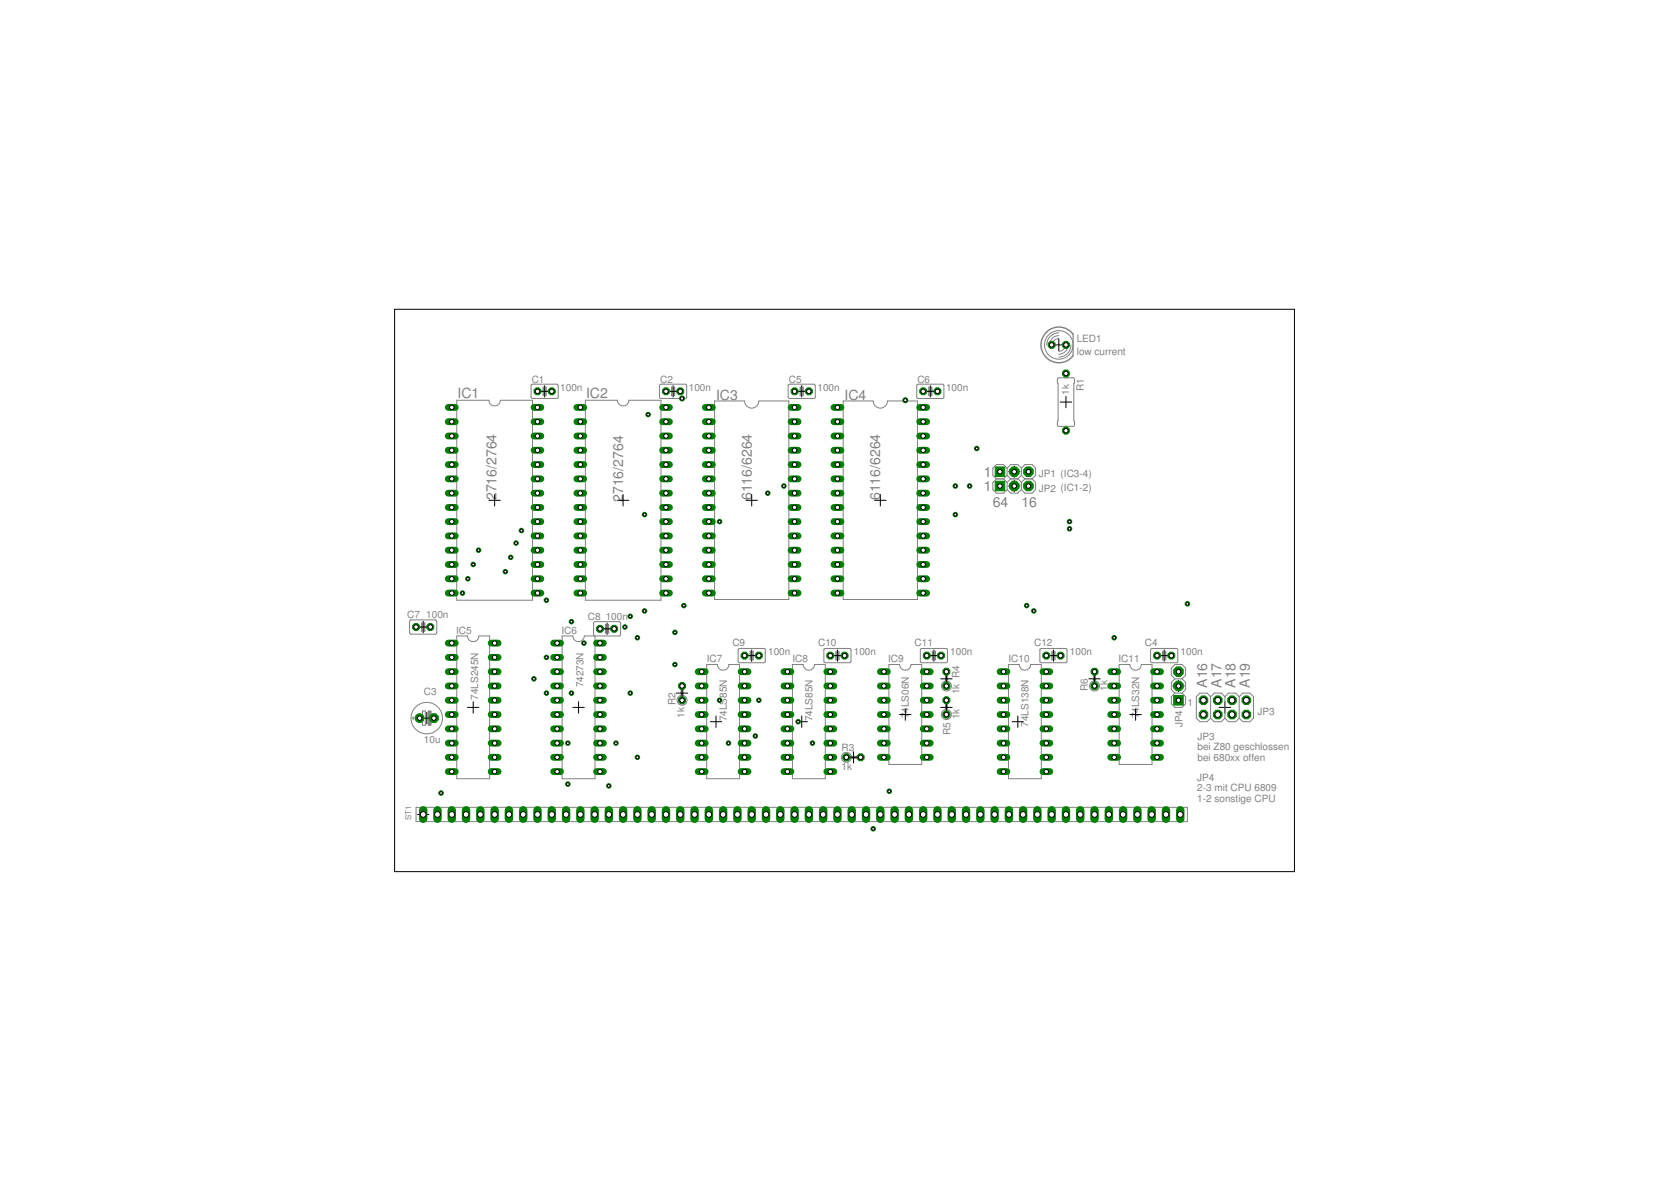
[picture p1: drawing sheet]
<svg xmlns="http://www.w3.org/2000/svg" width="297mm" height="210mm" viewBox="0 0 297 210" stroke-linecap="round" stroke-linejoin="round" font-family="sans-serif">
<defs><g id="words">
<g font-size="2.5" fill="#808080">
<text x="81.3" y="70.8">IC1</text>
<text x="104.2" y="70.8">IC2</text>
<text x="127.3" y="71.1">IC3</text>
<text x="150.1" y="71.1">IC4</text>
<text x="88.2" y="88.9" transform="rotate(-90 88.2 88.9)">2716/2764</text>
<text x="110.8" y="89.2" transform="rotate(-90 110.8 89.2)">2716/2764</text>
<text x="133.6" y="88.9" transform="rotate(-90 133.6 88.9)">6116/6264</text>
<text x="156.5" y="88.9" transform="rotate(-90 156.5 88.9)">6116/6264</text>
<text x="174.9" y="84.8">1</text>
<text x="174.9" y="87.3">1</text>
<text x="176.5" y="90.2">64</text>
<text x="181.6" y="90.2">16</text>
<text x="214.6" y="122.2" transform="rotate(-90 214.6 122.2)">A16</text>
<text x="217.1" y="122.2" transform="rotate(-90 217.1 122.2)">A17</text>
<text x="219.6" y="122.2" transform="rotate(-90 219.6 122.2)">A18</text>
<text x="222.2" y="122.2" transform="rotate(-90 222.2 122.2)">A19</text>
</g>
<g font-size="1.8" fill="#808080">
<text x="191.4" y="60.8">LED1</text>
<text x="191.4" y="63.1">low current</text>
<text x="94.5" y="68">C1</text>
<text x="99.6" y="69.5">100n</text>
<text x="117.4" y="68">C2</text>
<text x="122.5" y="69.5">100n</text>
<text x="140.2" y="68">C5</text>
<text x="145.3" y="69.5">100n</text>
<text x="163.1" y="68">C6</text>
<text x="168.2" y="69.5">100n</text>
<text x="190.1" y="70.2" transform="rotate(-90 190.1 70.2)">1k</text>
<text x="192.7" y="69.5" transform="rotate(-90 192.7 69.5)">R1</text>
<text x="184.7" y="84.9">JP1 (IC3-4)</text>
<text x="184.7" y="87.4">JP2 (IC1-2)</text>
<text x="72.4" y="109.8">C7</text>
<text x="75.8" y="109.9">100n</text>
<text x="81.1" y="112.6">IC5</text>
<text x="99.8" y="112.6">IC6</text>
<text x="104.5" y="110.1">C8</text>
<text x="107.7" y="110.1">100n</text>
<text x="125.6" y="117.7">IC7</text>
<text x="130.2" y="114.9">C9</text>
<text x="136.5" y="116.5">100n</text>
<text x="140.9" y="117.7">IC8</text>
<text x="145.4" y="114.9">C10</text>
<text x="151.8" y="116.5">100n</text>
<text x="157.9" y="117.7">IC9</text>
<text x="162.6" y="114.9">C11</text>
<text x="168.9" y="116.5">100n</text>
<text x="179.3" y="117.7">IC10</text>
<text x="183.8" y="114.9">C12</text>
<text x="190.2" y="116.5">100n</text>
<text x="198.8" y="117.7">IC11</text>
<text x="203.5" y="114.9">C4</text>
<text x="209.9" y="116.5">100n</text>
<text x="75.4" y="123.6">C3</text>
<text x="85" y="124.4" transform="rotate(-90 85 124.4)">74LS245N</text>
<text x="103.7" y="122.2" transform="rotate(-90 103.7 122.2)">74273N</text>
<text x="120.1" y="125.3" transform="rotate(-90 120.1 125.3)">R2</text>
<text x="170.5" y="123.4" transform="rotate(-90 170.5 123.4)">1k R4</text>
<text x="193.4" y="122.8" transform="rotate(-90 193.4 122.8)">R6</text>
<text x="196.9" y="122.8" transform="rotate(-90 196.9 122.8)">1k</text>
<text x="211.1" y="125.4">1</text>
<text x="121.7" y="127.5" transform="rotate(-90 121.7 127.5)">1k</text>
<text x="129.2" y="128.2" transform="rotate(-90 129.2 128.2)">74LS85N</text>
<text x="144.4" y="128.2" transform="rotate(-90 144.4 128.2)">74LS85N</text>
<text x="161.6" y="127.7" transform="rotate(-90 161.6 127.7)">7</text>
<text x="161.6" y="126.7" transform="rotate(-90 161.6 126.7)">4LS06N</text>
<text x="169" y="130.7" transform="rotate(-90 169 130.7)">R5</text>
<text x="170.5" y="127.9" transform="rotate(-90 170.5 127.9)">1k</text>
<text x="182.8" y="129.2" transform="rotate(-90 182.8 129.2)">74LS138N</text>
<text x="202.5" y="127.7" transform="rotate(-90 202.5 127.7)">7</text>
<text x="202.5" y="126.7" transform="rotate(-90 202.5 126.7)">4LS32N</text>
<text x="210.2" y="129.3" transform="rotate(-90 210.2 129.3)">JP4</text>
<text x="212.9" y="131.4">JP3</text>
<text x="223.6" y="127">JP3</text>
<text x="75.4" y="132.1">10u</text>
<text x="149.6" y="133.4">R3</text>
<text x="149.6" y="136.9">1k</text>
<text x="212.9" y="133.3">bei Z80 geschlossen</text>
<text x="212.9" y="135.2">bei 680xx offen</text>
<text x="212.8" y="138.7">JP4</text>
<text x="212.8" y="140.6">2-3 mit CPU 6809</text>
<text x="212.8" y="142.5">1-2 sonstige CPU</text>
</g>
<text font-size="1.4" fill="#808080" x="73.1" y="145.8" transform="rotate(-90 73.1 145.8)">ST1</text>
</g></defs>
<g fill="none" stroke="#000" stroke-width=".18">
<path d="M95.8 69.6h2M96.8 68.5v2.1M118.6 69.6h2.1M119.7 68.5v2.1M141.5 69.6h2M142.5 68.5v2.1M164.4 69.6h2M165.4 68.5v2.1M187.2 61.3h2M188.2 60.3v2M188.5 71.5h2M189.5 70.4v2.1"/>
<path d="M86.9 88.9h2M87.9 87.9v2M109.7 88.9h2.1M110.8 87.9v2M132.6 88.9h2M133.6 87.9v2M155.5 88.9h2M156.5 87.9v2M179.3 83.8h2M179.3 86.4h2M180.3 82.8v2.1M180.3 85.4v2"/>
<path d="M74.2 111.4h2M75.2 110.4v2.1M106.9 111.8h2M107.9 110.7v2.1M132.6 116.5h2M133.6 115.5v2M147.8 116.5h2.1M148.9 115.5v2M165 116.5h2M166 115.5v2M168.2 119.6v2.1M186.2 116.5h2.1"/>
<path d="M187.3 115.5v2M194.6 119.6v2.1M205.9 116.5h2.1M206.9 115.5v2M74.8 127.6h2.1M75.9 126.6v2.1M83.1 125.7h2M84.1 124.7v2M101.8 125.7h2.1M102.8 124.7v2M120.2 123.2h2.1M121.2 122.2v2"/>
<path d="M126.3 128.3h2M127.3 127.3v2M141.5 128.3h2M142.5 127.3v2M150.7 134.6h2M151.7 133.6v2M159.9 127h2M160.9 126v2M167.2 125.7h2M167.2 120.6h2M168.2 124.7v2M179.9 128.3h2"/>
<path d="M180.9 127.3v2M193.5 120.6h2.1M200.9 127h2M201.9 126v2M208.5 121.9h2M209.5 120.9v2M216.7 125.7h2.1M217.7 124.7v2M74.2 144.8h2M75.2 143.7v2.1"/>
</g>
<g fill="#808080" stroke="#808080" stroke-width=".18">
<path d="M213.7 124.2h.5v.5h-.5z"/>
<path d="M213.7 126.7h.5v.6h-.5z"/>
<path d="M216.2 126.7h.5v.6h-.5z"/>
<path d="M216.2 124.2h.5v.5h-.5z"/>
<path d="M218.8 126.7h.5v.6h-.5z"/>
<path d="M218.8 124.2h.5v.5h-.5z"/>
<path d="M221.3 126.7h.5v.6h-.5z"/>
<path d="M221.3 124.2h.5v.5h-.5z"/>
<path d="M76.1 126.4h.5v2.5h-.5z"/>
<path d="M180 83.6h.6v.5h-.6z"/>
<path d="M177.5 83.6h.5v.5h-.5z"/>
<path d="M182.6 83.6h.5v.5h-.5z"/>
<path d="M180 86.1h.6v.5h-.6z"/>
<path d="M177.5 86.1h.5v.5h-.5z"/>
<path d="M182.6 86.1h.5v.5h-.5z"/>
<path d="M189.2 66.8h.6v.3h-.6z"/>
<path d="M189.2 75.8h.6v.3h-.6z"/>
<path d="M209.2 121.7h.5v.5h-.5z"/>
<path d="M209.2 124.2h.5v.5h-.5z"/>
<path d="M209.2 119.1h.5v.5h-.5z"/>
</g>
<g fill="none" stroke="#808080" stroke-width=".18">
<path d="M188.2 59.6a1.66 1.66 0 0 0-1.6 1.7M188.2 59.1a2.18 2.18 0 0 0-2.1 2.2M81.2 71.1h5.7a1.02 1.02 0 0 0 1 1 1.02 1.02 0 0 0 1-1h5.8v35.6h-13.5zM94.5 68.4l4.6-.1 .1 .2v2.2l-.2 .1h-4.4l-.2-.2zM96.1 69.6h.5M97.1 69.6h.5M104.1 71.1h5.6a1.02 1.02 0 0 0 1.1 1 1.02 1.02 0 0 0 1-1h5.7v35.6h-13.4zM117.3 68.4l.2-.1h4.4l.2 .2-.1 2.2-.2 .1h-4.4l-.2-.2zM118.9 69.6h.5M119.9 69.6h.5M127 71.3h5.4a1.27 1.27 0 0 0 1.2 1.2 1.27 1.27 0 0 0 1.3-1.2h5.3v35.3h-13.2zM140.1 68.4l.3-.1h4.4l.1 .2v2.2l-.2 .1h-4.4l-.2-.2z"/>
<path d="M141.8 69.6h.5M142.8 69.6h.5M149.9 71.3h5.3a1.27 1.27 0 0 0 1.3 1.2 1.27 1.27 0 0 0 1.3-1.2h5.3v35.3h-13.2zM163 68.4l4.6-.1 .2 .2v2.2l-.3 .1h-4.4l-.1-.2zM164.6 69.6h.5M165.6 69.6h.5M188 67.2l2.8-.1 .2 .2v.7l-.1 .2v6.6l.1 .1v.6l-.1 .3h-2.7l-.2-.2v-.7l.1-.1v-6.6l-.1-.2zM188.2 60.2l-.7 .2-.3 .4-.1 .5M189.4 61.3l-.3 .7-.4 .3-.5 .1M189.9 61.3a1.63 1.63 0 0 1-1.7 1.6M190.4 61.3a2.11 2.11 0 0 1-2.2 2.2M177.1 85.1l-.6 .6v1.3l.6 .7h1.3l.6-.7"/>
<path d="M177.1 85.1h1.3M178.4 85.1l.6 .6M179 83.2l-.6-.6h-1.3l-.6 .6v1.3l.6 .6M179 83.2l.7-.6h1.2l.7 .6M179 83.2v1.3M179 85.7v1.3M179 84.5l-.6 .6M179 84.5l.7 .6M179 87l.7 .7h1.2l.7-.7M179.7 85.1h1.2M179.7 85.1l-.7 .6M180.9 85.1l.7 .6"/>
<path d="M181.6 83.2l.6-.6h1.3l.6 .6v1.3l-.6 .6M181.6 83.2v1.3M181.6 85.7v1.3M181.6 84.5l-.7 .6M181.6 84.5l.6 .6M182.2 85.1h1.3M182.2 85.1l-.6 .6M183.5 85.1l.6 .6v1.3l-.6 .7h-1.3l-.6-.7M72.9 110.3l4.6-.1 .1 .2v2.2l-.2 .1h-4.4l-.2-.2zM74.5 111.4h.5M75.5 111.4h.5M81.2 113h1.9a1.02 1.02 0 0 0 1 1 1.02 1.02 0 0 0 1-1h1.9v25.4h-5.8z"/>
<path d="M99.9 113h1.9a1.02 1.02 0 0 0 1 1 1.02 1.02 0 0 0 1.1-1h6.3l.1-.1v-2.3l-.2-.1h-4.3l-.3 .1v2.3l.3 .1v25.4h-5.9zM107.2 111.8h.5M108.2 111.8h.5M125.6 118.1h1.9a1.02 1.02 0 0 0 1 1 1.02 1.02 0 0 0 1.1-1h1.9v20.3h-5.9zM131.3 115.3h4.6l.1 .2v2.1l-.2 .2h-4.4l-.2-.3zM132.9 116.5h.5M133.9 116.5h.5M140.9 118.1h1.9a1.02 1.02 0 0 0 1 1 1.02 1.02 0 0 0 1-1h1.9v20.3h-5.8zM146.5 115.3h4.6l.2 .2v2.1l-.3 .2h-4.4l-.1-.3zM148.1 116.5h.5M149.1 116.5h.5M158 118.1h1.9a1.02 1.02 0 0 0 1 1 1.02 1.02 0 0 0 1-1h2v17.8h-5.9z"/>
<path d="M163.7 115.3h4.6l.1 .2v2.1l-.2 .2h-4.5l-.1-.3zM165.2 116.5h.6M166.3 116.5h.5M179.3 118.1h1.9a1.01 1.01 0 0 0 1 1 1.01 1.01 0 0 0 1-1h1.9v20.3h-5.8zM184.9 115.3h4.7v2.4l-4.6 .1-.2-.3zM186.5 116.5h.5M187.5 116.5h.5M198.9 118.1h2a1.02 1.02 0 0 0 1 1 1.02 1.02 0 0 0 1-1h1.9v17.8h-5.9zM204.6 115.3h4.7v2.4l-4.6 .1-.2-.3zM206.2 116.5h.5M207.2 116.5h.5M73.2 127.6h.5"/>
<path d="M73.4 127.4v.5M74.2 127.6h.9M75.1 126.4h.5v2.5h-.5zM76.5 127.6h1M208.9 123.2h1.2M208.9 120.6l-.7-.6v-1.3l.7-.6h1.2l.7 .6v1.3l-.7 .6M208.9 120.6l-.7 .7v1.3l.7 .6M208.9 123.2l-.7 .6v1.3l.7 .6h1.2l.7-.6v-1.3l-.7-.6M208.9 120.6h1.2M210.1 120.6l.7 .7v1.3l-.7 .6M215.2 123.8l-.6-.6h-1.3l-.6 .6v3.8l.6 .7h1.3l.6-.7M215.2 123.8l.6-.6h1.3l.6 .6"/>
<path d="M215.2 127.6l.6 .7h1.3l.6-.7M215.2 123.8v3.8M217.7 123.8l.7-.6h1.2l.7 .6M217.7 127.6l.7 .7h1.2l.7-.7M217.7 123.8v3.8M220.3 123.8l.6-.6h1.3l.6 .6v3.8l-.6 .7h-1.3l-.6-.7M220.3 123.8v3.8M74 143.5h137.1v2.5h-137.1z"/>
<circle cx="188.2" cy="61.3" r="2.54"/>
<circle cx="75.9" cy="127.6" r="2.79"/>
<circle cx="121.2" cy="124.5" r=".89"/>
<circle cx="121.2" cy="124.5" r=".64"/>
<circle cx="150.5" cy="134.6" r=".89"/>
<circle cx="150.5" cy="134.6" r=".64"/>
<circle cx="168.2" cy="121.9" r=".89"/>
<circle cx="168.2" cy="127" r=".89"/>
<circle cx="168.2" cy="121.9" r=".64"/>
<circle cx="168.2" cy="127" r=".64"/>
<circle cx="194.6" cy="121.9" r=".89"/>
<circle cx="194.6" cy="121.9" r=".64"/>
</g>
<g fill="none" stroke="#808080" stroke-width=".25">
<path d="M190.8 59.4a3.2 3.2 0 0 0-4.7-.5 3.2 3.2 0 0 0 0 4.7 3.2 3.2 0 0 0 4.7-.4M96.6 68.8v1.5M97.1 68.8v1.5M119.4 68.8v1.5M119.9 68.8v1.5M142.3 68.8v1.5M142.8 68.8v1.5M165.1 68.8v1.5M165.6 68.8v1.5M75 110.7v1.5M75.5 110.7v1.5M107.7 111v1.5"/>
<path d="M108.2 111v1.5M133.4 115.8v1.5M133.9 115.8v1.5M148.6 115.8v1.5M149.1 115.8v1.5M165.8 115.8v1.5M166.3 115.8v1.5M187 115.8v1.5M187.5 115.8v1.5M206.7 115.8v1.5M207.2 115.8v1.5"/>
</g>
<path d="M190.8 59.4v3.8" fill="none" stroke="#808080" stroke-width=".21"/>
<path d="M168.2 119.4v2.5M194.6 119.4v2.5M121.2 121.9v2.6M150.5 134.6h2.5M168.2 124.5v2.5" fill="none" stroke="#808080" stroke-width=".51"/>
<path d="M189.5 66.4v.4M189.5 76.2v.3" fill="none" stroke="#808080" stroke-width=".61"/>
<circle cx="95.5" cy="69.6" r=".66" fill="#008000" stroke="#008000" stroke-width=".18"/>
<circle cx="95.5" cy="69.6" r=".4" fill="#fff" stroke="#000" stroke-width=".18"/>
<circle cx="98.1" cy="69.6" r=".66" fill="#008000" stroke="#008000" stroke-width=".18"/>
<circle cx="98.1" cy="69.6" r=".4" fill="#fff" stroke="#000" stroke-width=".18"/>
<circle cx="118.4" cy="69.6" r=".66" fill="#008000" stroke="#008000" stroke-width=".18"/>
<circle cx="118.4" cy="69.6" r=".4" fill="#fff" stroke="#000" stroke-width=".18"/>
<circle cx="120.9" cy="69.6" r=".66" fill="#008000" stroke="#008000" stroke-width=".18"/>
<circle cx="120.9" cy="69.6" r=".4" fill="#fff" stroke="#000" stroke-width=".18"/>
<circle cx="77.1" cy="127.6" r=".85" fill="#008000" stroke="#008000" stroke-width=".18"/>
<circle cx="77.1" cy="127.6" r=".4" fill="#fff" stroke="#000" stroke-width=".18"/>
<circle cx="74.6" cy="127.6" r=".78" fill="#008000" stroke="#008000" stroke-width=".18"/>
<circle cx="74.6" cy="127.6" r=".4" fill="#fff" stroke="#000" stroke-width=".18"/>
<circle cx="205.7" cy="116.5" r=".66" fill="#008000" stroke="#008000" stroke-width=".18"/>
<circle cx="205.7" cy="116.5" r=".4" fill="#fff" stroke="#000" stroke-width=".18"/>
<circle cx="208.2" cy="116.5" r=".66" fill="#008000" stroke="#008000" stroke-width=".18"/>
<circle cx="208.2" cy="116.5" r=".4" fill="#fff" stroke="#000" stroke-width=".18"/>
<path d="M79.7 72.4h1.2" fill="none" stroke="#008000" stroke-width="1.2"/>
<circle cx="80.3" cy="72.4" r=".4" fill="#fff" stroke="#000" stroke-width=".18"/>
<path d="M79.7 75h1.2" fill="none" stroke="#008000" stroke-width="1.2"/>
<circle cx="80.3" cy="75" r=".4" fill="#fff" stroke="#000" stroke-width=".18"/>
<path d="M79.7 87.7h1.2" fill="none" stroke="#008000" stroke-width="1.2"/>
<circle cx="80.3" cy="87.7" r=".4" fill="#fff" stroke="#000" stroke-width=".18"/>
<path d="M79.7 90.2h1.2" fill="none" stroke="#008000" stroke-width="1.2"/>
<circle cx="80.3" cy="90.2" r=".4" fill="#fff" stroke="#000" stroke-width=".18"/>
<path d="M79.7 77.5h1.2" fill="none" stroke="#008000" stroke-width="1.2"/>
<circle cx="80.3" cy="77.5" r=".4" fill="#fff" stroke="#000" stroke-width=".18"/>
<path d="M79.7 80h1.2" fill="none" stroke="#008000" stroke-width="1.2"/>
<circle cx="80.3" cy="80" r=".4" fill="#fff" stroke="#000" stroke-width=".18"/>
<path d="M79.7 85.1h1.2" fill="none" stroke="#008000" stroke-width="1.2"/>
<circle cx="80.3" cy="85.1" r=".4" fill="#fff" stroke="#000" stroke-width=".18"/>
<path d="M79.7 82.6h1.2" fill="none" stroke="#008000" stroke-width="1.2"/>
<circle cx="80.3" cy="82.6" r=".4" fill="#fff" stroke="#000" stroke-width=".18"/>
<path d="M79.7 92.7h1.2" fill="none" stroke="#008000" stroke-width="1.2"/>
<circle cx="80.3" cy="92.7" r=".4" fill="#fff" stroke="#000" stroke-width=".18"/>
<path d="M79.7 95.2h1.2" fill="none" stroke="#008000" stroke-width="1.2"/>
<circle cx="80.3" cy="95.2" r=".4" fill="#fff" stroke="#000" stroke-width=".18"/>
<path d="M79.7 97.8h1.2" fill="none" stroke="#008000" stroke-width="1.2"/>
<circle cx="80.3" cy="97.8" r=".4" fill="#fff" stroke="#000" stroke-width=".18"/>
<path d="M79.7 100.3h1.2" fill="none" stroke="#008000" stroke-width="1.2"/>
<circle cx="80.3" cy="100.3" r=".4" fill="#fff" stroke="#000" stroke-width=".18"/>
<path d="M79.7 102.9h1.2" fill="none" stroke="#008000" stroke-width="1.2"/>
<circle cx="80.3" cy="102.9" r=".4" fill="#fff" stroke="#000" stroke-width=".18"/>
<path d="M79.7 105.4h1.2" fill="none" stroke="#008000" stroke-width="1.2"/>
<circle cx="80.3" cy="105.4" r=".4" fill="#fff" stroke="#000" stroke-width=".18"/>
<path d="M94.9 105.4h1.2" fill="none" stroke="#008000" stroke-width="1.2"/>
<circle cx="95.5" cy="105.4" r=".4" fill="#fff" stroke="#000" stroke-width=".18"/>
<path d="M94.9 102.9h1.2" fill="none" stroke="#008000" stroke-width="1.2"/>
<circle cx="95.5" cy="102.9" r=".4" fill="#fff" stroke="#000" stroke-width=".18"/>
<path d="M94.9 100.3h1.2" fill="none" stroke="#008000" stroke-width="1.2"/>
<circle cx="95.5" cy="100.3" r=".4" fill="#fff" stroke="#000" stroke-width=".18"/>
<path d="M94.9 97.8h1.2" fill="none" stroke="#008000" stroke-width="1.2"/>
<circle cx="95.5" cy="97.8" r=".4" fill="#fff" stroke="#000" stroke-width=".18"/>
<path d="M94.9 95.2h1.2" fill="none" stroke="#008000" stroke-width="1.2"/>
<circle cx="95.5" cy="95.2" r=".4" fill="#fff" stroke="#000" stroke-width=".18"/>
<path d="M94.9 92.7h1.2" fill="none" stroke="#008000" stroke-width="1.2"/>
<circle cx="95.5" cy="92.7" r=".4" fill="#fff" stroke="#000" stroke-width=".18"/>
<path d="M94.9 90.2h1.2" fill="none" stroke="#008000" stroke-width="1.2"/>
<circle cx="95.5" cy="90.2" r=".4" fill="#fff" stroke="#000" stroke-width=".18"/>
<path d="M94.9 87.7h1.2" fill="none" stroke="#008000" stroke-width="1.2"/>
<circle cx="95.5" cy="87.7" r=".4" fill="#fff" stroke="#000" stroke-width=".18"/>
<path d="M94.9 85.1h1.2" fill="none" stroke="#008000" stroke-width="1.2"/>
<circle cx="95.5" cy="85.1" r=".4" fill="#fff" stroke="#000" stroke-width=".18"/>
<path d="M94.9 82.6h1.2" fill="none" stroke="#008000" stroke-width="1.2"/>
<circle cx="95.5" cy="82.6" r=".4" fill="#fff" stroke="#000" stroke-width=".18"/>
<path d="M94.9 80h1.2" fill="none" stroke="#008000" stroke-width="1.2"/>
<circle cx="95.5" cy="80" r=".4" fill="#fff" stroke="#000" stroke-width=".18"/>
<path d="M94.9 77.5h1.2" fill="none" stroke="#008000" stroke-width="1.2"/>
<circle cx="95.5" cy="77.5" r=".4" fill="#fff" stroke="#000" stroke-width=".18"/>
<path d="M94.9 75h1.2" fill="none" stroke="#008000" stroke-width="1.2"/>
<circle cx="95.5" cy="75" r=".4" fill="#fff" stroke="#000" stroke-width=".18"/>
<path d="M94.9 72.4h1.2" fill="none" stroke="#008000" stroke-width="1.2"/>
<circle cx="95.5" cy="72.4" r=".4" fill="#fff" stroke="#000" stroke-width=".18"/>
<path d="M177.8 119.4h1.2" fill="none" stroke="#008000" stroke-width="1.2"/>
<circle cx="178.4" cy="119.4" r=".4" fill="#fff" stroke="#000" stroke-width=".18"/>
<path d="M177.8 121.9h1.2" fill="none" stroke="#008000" stroke-width="1.2"/>
<circle cx="178.4" cy="121.9" r=".4" fill="#fff" stroke="#000" stroke-width=".18"/>
<path d="M177.8 134.6h1.2" fill="none" stroke="#008000" stroke-width="1.2"/>
<circle cx="178.4" cy="134.6" r=".4" fill="#fff" stroke="#000" stroke-width=".18"/>
<path d="M177.8 137.1h1.2" fill="none" stroke="#008000" stroke-width="1.2"/>
<circle cx="178.4" cy="137.1" r=".4" fill="#fff" stroke="#000" stroke-width=".18"/>
<path d="M177.8 124.5h1.2" fill="none" stroke="#008000" stroke-width="1.2"/>
<circle cx="178.4" cy="124.5" r=".4" fill="#fff" stroke="#000" stroke-width=".18"/>
<path d="M177.8 127h1.2" fill="none" stroke="#008000" stroke-width="1.2"/>
<circle cx="178.4" cy="127" r=".4" fill="#fff" stroke="#000" stroke-width=".18"/>
<path d="M177.8 132.1h1.2" fill="none" stroke="#008000" stroke-width="1.2"/>
<circle cx="178.4" cy="132.1" r=".4" fill="#fff" stroke="#000" stroke-width=".18"/>
<path d="M177.8 129.5h1.2" fill="none" stroke="#008000" stroke-width="1.2"/>
<circle cx="178.4" cy="129.5" r=".4" fill="#fff" stroke="#000" stroke-width=".18"/>
<path d="M185.4 137.1h1.2" fill="none" stroke="#008000" stroke-width="1.2"/>
<circle cx="186" cy="137.1" r=".4" fill="#fff" stroke="#000" stroke-width=".18"/>
<path d="M185.4 134.6h1.2" fill="none" stroke="#008000" stroke-width="1.2"/>
<circle cx="186" cy="134.6" r=".4" fill="#fff" stroke="#000" stroke-width=".18"/>
<path d="M185.4 132.1h1.2" fill="none" stroke="#008000" stroke-width="1.2"/>
<circle cx="186" cy="132.1" r=".4" fill="#fff" stroke="#000" stroke-width=".18"/>
<path d="M185.4 129.5h1.2" fill="none" stroke="#008000" stroke-width="1.2"/>
<circle cx="186" cy="129.5" r=".4" fill="#fff" stroke="#000" stroke-width=".18"/>
<path d="M185.4 127h1.2" fill="none" stroke="#008000" stroke-width="1.2"/>
<circle cx="186" cy="127" r=".4" fill="#fff" stroke="#000" stroke-width=".18"/>
<path d="M185.4 124.5h1.2" fill="none" stroke="#008000" stroke-width="1.2"/>
<circle cx="186" cy="124.5" r=".4" fill="#fff" stroke="#000" stroke-width=".18"/>
<path d="M185.4 121.9h1.2" fill="none" stroke="#008000" stroke-width="1.2"/>
<circle cx="186" cy="121.9" r=".4" fill="#fff" stroke="#000" stroke-width=".18"/>
<path d="M185.4 119.4h1.2" fill="none" stroke="#008000" stroke-width="1.2"/>
<circle cx="186" cy="119.4" r=".4" fill="#fff" stroke="#000" stroke-width=".18"/>
<path d="M197.4 119.4h1.3" fill="none" stroke="#008000" stroke-width="1.2"/>
<circle cx="198.1" cy="119.4" r=".4" fill="#fff" stroke="#000" stroke-width=".18"/>
<path d="M197.4 121.9h1.3" fill="none" stroke="#008000" stroke-width="1.2"/>
<circle cx="198.1" cy="121.9" r=".4" fill="#fff" stroke="#000" stroke-width=".18"/>
<path d="M197.4 134.6h1.3" fill="none" stroke="#008000" stroke-width="1.2"/>
<circle cx="198.1" cy="134.6" r=".4" fill="#fff" stroke="#000" stroke-width=".18"/>
<path d="M205.1 134.6h1.2" fill="none" stroke="#008000" stroke-width="1.2"/>
<circle cx="205.7" cy="134.6" r=".4" fill="#fff" stroke="#000" stroke-width=".18"/>
<path d="M197.4 124.5h1.3" fill="none" stroke="#008000" stroke-width="1.2"/>
<circle cx="198.1" cy="124.5" r=".4" fill="#fff" stroke="#000" stroke-width=".18"/>
<path d="M197.4 127h1.3" fill="none" stroke="#008000" stroke-width="1.2"/>
<circle cx="198.1" cy="127" r=".4" fill="#fff" stroke="#000" stroke-width=".18"/>
<path d="M197.4 132.1h1.3" fill="none" stroke="#008000" stroke-width="1.2"/>
<circle cx="198.1" cy="132.1" r=".4" fill="#fff" stroke="#000" stroke-width=".18"/>
<path d="M197.4 129.5h1.3" fill="none" stroke="#008000" stroke-width="1.2"/>
<circle cx="198.1" cy="129.5" r=".4" fill="#fff" stroke="#000" stroke-width=".18"/>
<path d="M205.1 132.1h1.2" fill="none" stroke="#008000" stroke-width="1.2"/>
<circle cx="205.7" cy="132.1" r=".4" fill="#fff" stroke="#000" stroke-width=".18"/>
<path d="M205.1 129.5h1.2" fill="none" stroke="#008000" stroke-width="1.2"/>
<circle cx="205.7" cy="129.5" r=".4" fill="#fff" stroke="#000" stroke-width=".18"/>
<path d="M205.1 127h1.2" fill="none" stroke="#008000" stroke-width="1.2"/>
<circle cx="205.7" cy="127" r=".4" fill="#fff" stroke="#000" stroke-width=".18"/>
<path d="M205.1 124.5h1.2" fill="none" stroke="#008000" stroke-width="1.2"/>
<circle cx="205.7" cy="124.5" r=".4" fill="#fff" stroke="#000" stroke-width=".18"/>
<path d="M205.1 121.9h1.2" fill="none" stroke="#008000" stroke-width="1.2"/>
<circle cx="205.7" cy="121.9" r=".4" fill="#fff" stroke="#000" stroke-width=".18"/>
<path d="M205.1 119.4h1.2" fill="none" stroke="#008000" stroke-width="1.2"/>
<circle cx="205.7" cy="119.4" r=".4" fill="#fff" stroke="#000" stroke-width=".18"/>
<path d="M102.6 72.4h1.2" fill="none" stroke="#008000" stroke-width="1.2"/>
<circle cx="103.2" cy="72.4" r=".4" fill="#fff" stroke="#000" stroke-width=".18"/>
<path d="M102.6 75h1.2" fill="none" stroke="#008000" stroke-width="1.2"/>
<circle cx="103.2" cy="75" r=".4" fill="#fff" stroke="#000" stroke-width=".18"/>
<path d="M102.6 87.7h1.2" fill="none" stroke="#008000" stroke-width="1.2"/>
<circle cx="103.2" cy="87.7" r=".4" fill="#fff" stroke="#000" stroke-width=".18"/>
<path d="M102.6 90.2h1.2" fill="none" stroke="#008000" stroke-width="1.2"/>
<circle cx="103.2" cy="90.2" r=".4" fill="#fff" stroke="#000" stroke-width=".18"/>
<path d="M102.6 77.5h1.2" fill="none" stroke="#008000" stroke-width="1.2"/>
<circle cx="103.2" cy="77.5" r=".4" fill="#fff" stroke="#000" stroke-width=".18"/>
<path d="M102.6 80h1.2" fill="none" stroke="#008000" stroke-width="1.2"/>
<circle cx="103.2" cy="80" r=".4" fill="#fff" stroke="#000" stroke-width=".18"/>
<path d="M102.6 85.1h1.2" fill="none" stroke="#008000" stroke-width="1.2"/>
<circle cx="103.2" cy="85.1" r=".4" fill="#fff" stroke="#000" stroke-width=".18"/>
<path d="M102.6 82.6h1.2" fill="none" stroke="#008000" stroke-width="1.2"/>
<circle cx="103.2" cy="82.6" r=".4" fill="#fff" stroke="#000" stroke-width=".18"/>
<path d="M102.6 92.7h1.2" fill="none" stroke="#008000" stroke-width="1.2"/>
<circle cx="103.2" cy="92.7" r=".4" fill="#fff" stroke="#000" stroke-width=".18"/>
<path d="M102.6 95.2h1.2" fill="none" stroke="#008000" stroke-width="1.2"/>
<circle cx="103.2" cy="95.2" r=".4" fill="#fff" stroke="#000" stroke-width=".18"/>
<path d="M102.6 97.8h1.2" fill="none" stroke="#008000" stroke-width="1.2"/>
<circle cx="103.2" cy="97.8" r=".4" fill="#fff" stroke="#000" stroke-width=".18"/>
<path d="M102.6 100.3h1.2" fill="none" stroke="#008000" stroke-width="1.2"/>
<circle cx="103.2" cy="100.3" r=".4" fill="#fff" stroke="#000" stroke-width=".18"/>
<path d="M102.6 102.9h1.2" fill="none" stroke="#008000" stroke-width="1.2"/>
<circle cx="103.2" cy="102.9" r=".4" fill="#fff" stroke="#000" stroke-width=".18"/>
<path d="M102.6 105.4h1.2" fill="none" stroke="#008000" stroke-width="1.2"/>
<circle cx="103.2" cy="105.4" r=".4" fill="#fff" stroke="#000" stroke-width=".18"/>
<path d="M117.8 105.4h1.2" fill="none" stroke="#008000" stroke-width="1.2"/>
<circle cx="118.4" cy="105.4" r=".4" fill="#fff" stroke="#000" stroke-width=".18"/>
<path d="M117.8 102.9h1.2" fill="none" stroke="#008000" stroke-width="1.2"/>
<circle cx="118.4" cy="102.9" r=".4" fill="#fff" stroke="#000" stroke-width=".18"/>
<path d="M117.8 100.3h1.2" fill="none" stroke="#008000" stroke-width="1.2"/>
<circle cx="118.4" cy="100.3" r=".4" fill="#fff" stroke="#000" stroke-width=".18"/>
<path d="M117.8 97.8h1.2" fill="none" stroke="#008000" stroke-width="1.2"/>
<circle cx="118.4" cy="97.8" r=".4" fill="#fff" stroke="#000" stroke-width=".18"/>
<path d="M117.8 95.2h1.2" fill="none" stroke="#008000" stroke-width="1.2"/>
<circle cx="118.4" cy="95.2" r=".4" fill="#fff" stroke="#000" stroke-width=".18"/>
<path d="M117.8 92.7h1.2" fill="none" stroke="#008000" stroke-width="1.2"/>
<circle cx="118.4" cy="92.7" r=".4" fill="#fff" stroke="#000" stroke-width=".18"/>
<path d="M117.8 90.2h1.2" fill="none" stroke="#008000" stroke-width="1.2"/>
<circle cx="118.4" cy="90.2" r=".4" fill="#fff" stroke="#000" stroke-width=".18"/>
<path d="M117.8 87.7h1.2" fill="none" stroke="#008000" stroke-width="1.2"/>
<circle cx="118.4" cy="87.7" r=".4" fill="#fff" stroke="#000" stroke-width=".18"/>
<path d="M117.8 85.1h1.2" fill="none" stroke="#008000" stroke-width="1.2"/>
<circle cx="118.4" cy="85.1" r=".4" fill="#fff" stroke="#000" stroke-width=".18"/>
<path d="M117.8 82.6h1.2" fill="none" stroke="#008000" stroke-width="1.2"/>
<circle cx="118.4" cy="82.6" r=".4" fill="#fff" stroke="#000" stroke-width=".18"/>
<path d="M117.8 80h1.2" fill="none" stroke="#008000" stroke-width="1.2"/>
<circle cx="118.4" cy="80" r=".4" fill="#fff" stroke="#000" stroke-width=".18"/>
<path d="M117.8 77.5h1.2" fill="none" stroke="#008000" stroke-width="1.2"/>
<circle cx="118.4" cy="77.5" r=".4" fill="#fff" stroke="#000" stroke-width=".18"/>
<path d="M117.8 75h1.2" fill="none" stroke="#008000" stroke-width="1.2"/>
<circle cx="118.4" cy="75" r=".4" fill="#fff" stroke="#000" stroke-width=".18"/>
<path d="M117.8 72.4h1.2" fill="none" stroke="#008000" stroke-width="1.2"/>
<circle cx="118.4" cy="72.4" r=".4" fill="#fff" stroke="#000" stroke-width=".18"/>
<path d="M125.4 72.4h1.2" fill="none" stroke="#008000" stroke-width="1.2"/>
<circle cx="126" cy="72.4" r=".4" fill="#fff" stroke="#000" stroke-width=".18"/>
<path d="M125.4 75h1.2" fill="none" stroke="#008000" stroke-width="1.2"/>
<circle cx="126" cy="75" r=".4" fill="#fff" stroke="#000" stroke-width=".18"/>
<path d="M125.4 77.5h1.2" fill="none" stroke="#008000" stroke-width="1.2"/>
<circle cx="126" cy="77.5" r=".4" fill="#fff" stroke="#000" stroke-width=".18"/>
<path d="M125.4 80h1.2" fill="none" stroke="#008000" stroke-width="1.2"/>
<circle cx="126" cy="80" r=".4" fill="#fff" stroke="#000" stroke-width=".18"/>
<path d="M125.4 82.6h1.2" fill="none" stroke="#008000" stroke-width="1.2"/>
<circle cx="126" cy="82.6" r=".4" fill="#fff" stroke="#000" stroke-width=".18"/>
<path d="M125.4 85.1h1.2" fill="none" stroke="#008000" stroke-width="1.2"/>
<circle cx="126" cy="85.1" r=".4" fill="#fff" stroke="#000" stroke-width=".18"/>
<path d="M125.4 87.7h1.2" fill="none" stroke="#008000" stroke-width="1.2"/>
<circle cx="126" cy="87.7" r=".4" fill="#fff" stroke="#000" stroke-width=".18"/>
<path d="M125.4 90.2h1.2" fill="none" stroke="#008000" stroke-width="1.2"/>
<circle cx="126" cy="90.2" r=".4" fill="#fff" stroke="#000" stroke-width=".18"/>
<path d="M125.4 92.7h1.2" fill="none" stroke="#008000" stroke-width="1.2"/>
<circle cx="126" cy="92.7" r=".4" fill="#fff" stroke="#000" stroke-width=".18"/>
<path d="M125.4 95.2h1.2" fill="none" stroke="#008000" stroke-width="1.2"/>
<circle cx="126" cy="95.2" r=".4" fill="#fff" stroke="#000" stroke-width=".18"/>
<path d="M125.4 97.8h1.2" fill="none" stroke="#008000" stroke-width="1.2"/>
<circle cx="126" cy="97.8" r=".4" fill="#fff" stroke="#000" stroke-width=".18"/>
<path d="M125.4 100.3h1.2" fill="none" stroke="#008000" stroke-width="1.2"/>
<circle cx="126" cy="100.3" r=".4" fill="#fff" stroke="#000" stroke-width=".18"/>
<path d="M125.4 102.9h1.2" fill="none" stroke="#008000" stroke-width="1.2"/>
<circle cx="126" cy="102.9" r=".4" fill="#fff" stroke="#000" stroke-width=".18"/>
<path d="M125.4 105.4h1.2" fill="none" stroke="#008000" stroke-width="1.2"/>
<circle cx="126" cy="105.4" r=".4" fill="#fff" stroke="#000" stroke-width=".18"/>
<path d="M140.6 105.4h1.3" fill="none" stroke="#008000" stroke-width="1.2"/>
<circle cx="141.2" cy="105.4" r=".4" fill="#fff" stroke="#000" stroke-width=".18"/>
<path d="M140.6 102.9h1.3" fill="none" stroke="#008000" stroke-width="1.2"/>
<circle cx="141.2" cy="102.9" r=".4" fill="#fff" stroke="#000" stroke-width=".18"/>
<path d="M140.6 100.3h1.3" fill="none" stroke="#008000" stroke-width="1.2"/>
<circle cx="141.2" cy="100.3" r=".4" fill="#fff" stroke="#000" stroke-width=".18"/>
<path d="M140.6 97.8h1.3" fill="none" stroke="#008000" stroke-width="1.2"/>
<circle cx="141.2" cy="97.8" r=".4" fill="#fff" stroke="#000" stroke-width=".18"/>
<path d="M140.6 95.2h1.3" fill="none" stroke="#008000" stroke-width="1.2"/>
<circle cx="141.2" cy="95.2" r=".4" fill="#fff" stroke="#000" stroke-width=".18"/>
<path d="M140.6 92.7h1.3" fill="none" stroke="#008000" stroke-width="1.2"/>
<circle cx="141.2" cy="92.7" r=".4" fill="#fff" stroke="#000" stroke-width=".18"/>
<path d="M140.6 90.2h1.3" fill="none" stroke="#008000" stroke-width="1.2"/>
<circle cx="141.2" cy="90.2" r=".4" fill="#fff" stroke="#000" stroke-width=".18"/>
<path d="M140.6 87.7h1.3" fill="none" stroke="#008000" stroke-width="1.2"/>
<circle cx="141.2" cy="87.7" r=".4" fill="#fff" stroke="#000" stroke-width=".18"/>
<path d="M140.6 85.1h1.3" fill="none" stroke="#008000" stroke-width="1.2"/>
<circle cx="141.2" cy="85.1" r=".4" fill="#fff" stroke="#000" stroke-width=".18"/>
<path d="M140.6 82.6h1.3" fill="none" stroke="#008000" stroke-width="1.2"/>
<circle cx="141.2" cy="82.6" r=".4" fill="#fff" stroke="#000" stroke-width=".18"/>
<path d="M140.6 80h1.3" fill="none" stroke="#008000" stroke-width="1.2"/>
<circle cx="141.2" cy="80" r=".4" fill="#fff" stroke="#000" stroke-width=".18"/>
<path d="M140.6 77.5h1.3" fill="none" stroke="#008000" stroke-width="1.2"/>
<circle cx="141.2" cy="77.5" r=".4" fill="#fff" stroke="#000" stroke-width=".18"/>
<path d="M140.6 75h1.3" fill="none" stroke="#008000" stroke-width="1.2"/>
<circle cx="141.2" cy="75" r=".4" fill="#fff" stroke="#000" stroke-width=".18"/>
<path d="M140.6 72.4h1.3" fill="none" stroke="#008000" stroke-width="1.2"/>
<circle cx="141.2" cy="72.4" r=".4" fill="#fff" stroke="#000" stroke-width=".18"/>
<path d="M148.3 72.4h1.2" fill="none" stroke="#008000" stroke-width="1.2"/>
<circle cx="148.9" cy="72.4" r=".4" fill="#fff" stroke="#000" stroke-width=".18"/>
<path d="M148.3 75h1.2" fill="none" stroke="#008000" stroke-width="1.2"/>
<circle cx="148.9" cy="75" r=".4" fill="#fff" stroke="#000" stroke-width=".18"/>
<path d="M148.3 77.5h1.2" fill="none" stroke="#008000" stroke-width="1.2"/>
<circle cx="148.9" cy="77.5" r=".4" fill="#fff" stroke="#000" stroke-width=".18"/>
<path d="M148.3 80h1.2" fill="none" stroke="#008000" stroke-width="1.2"/>
<circle cx="148.9" cy="80" r=".4" fill="#fff" stroke="#000" stroke-width=".18"/>
<path d="M148.3 82.6h1.2" fill="none" stroke="#008000" stroke-width="1.2"/>
<circle cx="148.9" cy="82.6" r=".4" fill="#fff" stroke="#000" stroke-width=".18"/>
<path d="M148.3 85.1h1.2" fill="none" stroke="#008000" stroke-width="1.2"/>
<circle cx="148.9" cy="85.1" r=".4" fill="#fff" stroke="#000" stroke-width=".18"/>
<path d="M148.3 87.7h1.2" fill="none" stroke="#008000" stroke-width="1.2"/>
<circle cx="148.9" cy="87.7" r=".4" fill="#fff" stroke="#000" stroke-width=".18"/>
<path d="M148.3 90.2h1.2" fill="none" stroke="#008000" stroke-width="1.2"/>
<circle cx="148.9" cy="90.2" r=".4" fill="#fff" stroke="#000" stroke-width=".18"/>
<path d="M148.3 92.7h1.2" fill="none" stroke="#008000" stroke-width="1.2"/>
<circle cx="148.9" cy="92.7" r=".4" fill="#fff" stroke="#000" stroke-width=".18"/>
<path d="M148.3 95.2h1.2" fill="none" stroke="#008000" stroke-width="1.2"/>
<circle cx="148.9" cy="95.2" r=".4" fill="#fff" stroke="#000" stroke-width=".18"/>
<path d="M148.3 97.8h1.2" fill="none" stroke="#008000" stroke-width="1.2"/>
<circle cx="148.9" cy="97.8" r=".4" fill="#fff" stroke="#000" stroke-width=".18"/>
<path d="M148.3 100.3h1.2" fill="none" stroke="#008000" stroke-width="1.2"/>
<circle cx="148.9" cy="100.3" r=".4" fill="#fff" stroke="#000" stroke-width=".18"/>
<path d="M148.3 102.9h1.2" fill="none" stroke="#008000" stroke-width="1.2"/>
<circle cx="148.9" cy="102.9" r=".4" fill="#fff" stroke="#000" stroke-width=".18"/>
<path d="M148.3 105.4h1.2" fill="none" stroke="#008000" stroke-width="1.2"/>
<circle cx="148.9" cy="105.4" r=".4" fill="#fff" stroke="#000" stroke-width=".18"/>
<path d="M163.5 105.4h1.2" fill="none" stroke="#008000" stroke-width="1.2"/>
<circle cx="164.1" cy="105.4" r=".4" fill="#fff" stroke="#000" stroke-width=".18"/>
<path d="M163.5 102.9h1.2" fill="none" stroke="#008000" stroke-width="1.2"/>
<circle cx="164.1" cy="102.9" r=".4" fill="#fff" stroke="#000" stroke-width=".18"/>
<path d="M163.5 100.3h1.2" fill="none" stroke="#008000" stroke-width="1.2"/>
<circle cx="164.1" cy="100.3" r=".4" fill="#fff" stroke="#000" stroke-width=".18"/>
<path d="M163.5 97.8h1.2" fill="none" stroke="#008000" stroke-width="1.2"/>
<circle cx="164.1" cy="97.8" r=".4" fill="#fff" stroke="#000" stroke-width=".18"/>
<path d="M163.5 95.2h1.2" fill="none" stroke="#008000" stroke-width="1.2"/>
<circle cx="164.1" cy="95.2" r=".4" fill="#fff" stroke="#000" stroke-width=".18"/>
<path d="M163.5 92.7h1.2" fill="none" stroke="#008000" stroke-width="1.2"/>
<circle cx="164.1" cy="92.7" r=".4" fill="#fff" stroke="#000" stroke-width=".18"/>
<path d="M163.5 90.2h1.2" fill="none" stroke="#008000" stroke-width="1.2"/>
<circle cx="164.1" cy="90.2" r=".4" fill="#fff" stroke="#000" stroke-width=".18"/>
<path d="M163.5 87.7h1.2" fill="none" stroke="#008000" stroke-width="1.2"/>
<circle cx="164.1" cy="87.7" r=".4" fill="#fff" stroke="#000" stroke-width=".18"/>
<path d="M163.5 85.1h1.2" fill="none" stroke="#008000" stroke-width="1.2"/>
<circle cx="164.1" cy="85.1" r=".4" fill="#fff" stroke="#000" stroke-width=".18"/>
<path d="M163.5 82.6h1.2" fill="none" stroke="#008000" stroke-width="1.2"/>
<circle cx="164.1" cy="82.6" r=".4" fill="#fff" stroke="#000" stroke-width=".18"/>
<path d="M163.5 80h1.2" fill="none" stroke="#008000" stroke-width="1.2"/>
<circle cx="164.1" cy="80" r=".4" fill="#fff" stroke="#000" stroke-width=".18"/>
<path d="M163.5 77.5h1.2" fill="none" stroke="#008000" stroke-width="1.2"/>
<circle cx="164.1" cy="77.5" r=".4" fill="#fff" stroke="#000" stroke-width=".18"/>
<path d="M163.5 75h1.2" fill="none" stroke="#008000" stroke-width="1.2"/>
<circle cx="164.1" cy="75" r=".4" fill="#fff" stroke="#000" stroke-width=".18"/>
<path d="M163.5 72.4h1.2" fill="none" stroke="#008000" stroke-width="1.2"/>
<circle cx="164.1" cy="72.4" r=".4" fill="#fff" stroke="#000" stroke-width=".18"/>
<path d="M79.7 114.3h1.2" fill="none" stroke="#008000" stroke-width="1.2"/>
<circle cx="80.3" cy="114.3" r=".4" fill="#fff" stroke="#000" stroke-width=".18"/>
<path d="M79.7 116.8h1.2" fill="none" stroke="#008000" stroke-width="1.2"/>
<circle cx="80.3" cy="116.8" r=".4" fill="#fff" stroke="#000" stroke-width=".18"/>
<path d="M79.7 129.5h1.2" fill="none" stroke="#008000" stroke-width="1.2"/>
<circle cx="80.3" cy="129.5" r=".4" fill="#fff" stroke="#000" stroke-width=".18"/>
<path d="M79.7 132.1h1.2" fill="none" stroke="#008000" stroke-width="1.2"/>
<circle cx="80.3" cy="132.1" r=".4" fill="#fff" stroke="#000" stroke-width=".18"/>
<path d="M79.7 119.4h1.2" fill="none" stroke="#008000" stroke-width="1.2"/>
<circle cx="80.3" cy="119.4" r=".4" fill="#fff" stroke="#000" stroke-width=".18"/>
<path d="M79.7 121.9h1.2" fill="none" stroke="#008000" stroke-width="1.2"/>
<circle cx="80.3" cy="121.9" r=".4" fill="#fff" stroke="#000" stroke-width=".18"/>
<path d="M79.7 127h1.2" fill="none" stroke="#008000" stroke-width="1.2"/>
<circle cx="80.3" cy="127" r=".4" fill="#fff" stroke="#000" stroke-width=".18"/>
<path d="M79.7 124.5h1.2" fill="none" stroke="#008000" stroke-width="1.2"/>
<circle cx="80.3" cy="124.5" r=".4" fill="#fff" stroke="#000" stroke-width=".18"/>
<path d="M79.7 134.6h1.2" fill="none" stroke="#008000" stroke-width="1.2"/>
<circle cx="80.3" cy="134.6" r=".4" fill="#fff" stroke="#000" stroke-width=".18"/>
<path d="M79.7 137.1h1.2" fill="none" stroke="#008000" stroke-width="1.2"/>
<circle cx="80.3" cy="137.1" r=".4" fill="#fff" stroke="#000" stroke-width=".18"/>
<path d="M87.3 137.1h1.2" fill="none" stroke="#008000" stroke-width="1.2"/>
<circle cx="87.9" cy="137.1" r=".4" fill="#fff" stroke="#000" stroke-width=".18"/>
<path d="M87.3 134.6h1.2" fill="none" stroke="#008000" stroke-width="1.2"/>
<circle cx="87.9" cy="134.6" r=".4" fill="#fff" stroke="#000" stroke-width=".18"/>
<path d="M87.3 132.1h1.2" fill="none" stroke="#008000" stroke-width="1.2"/>
<circle cx="87.9" cy="132.1" r=".4" fill="#fff" stroke="#000" stroke-width=".18"/>
<path d="M87.3 129.5h1.2" fill="none" stroke="#008000" stroke-width="1.2"/>
<circle cx="87.9" cy="129.5" r=".4" fill="#fff" stroke="#000" stroke-width=".18"/>
<path d="M87.3 127h1.2" fill="none" stroke="#008000" stroke-width="1.2"/>
<circle cx="87.9" cy="127" r=".4" fill="#fff" stroke="#000" stroke-width=".18"/>
<path d="M87.3 124.5h1.2" fill="none" stroke="#008000" stroke-width="1.2"/>
<circle cx="87.9" cy="124.5" r=".4" fill="#fff" stroke="#000" stroke-width=".18"/>
<path d="M87.3 121.9h1.2" fill="none" stroke="#008000" stroke-width="1.2"/>
<circle cx="87.9" cy="121.9" r=".4" fill="#fff" stroke="#000" stroke-width=".18"/>
<path d="M87.3 119.4h1.2" fill="none" stroke="#008000" stroke-width="1.2"/>
<circle cx="87.9" cy="119.4" r=".4" fill="#fff" stroke="#000" stroke-width=".18"/>
<path d="M87.3 116.8h1.2" fill="none" stroke="#008000" stroke-width="1.2"/>
<circle cx="87.9" cy="116.8" r=".4" fill="#fff" stroke="#000" stroke-width=".18"/>
<path d="M87.3 114.3h1.2" fill="none" stroke="#008000" stroke-width="1.2"/>
<circle cx="87.9" cy="114.3" r=".4" fill="#fff" stroke="#000" stroke-width=".18"/>
<path d="M98.4 114.3h1.2" fill="none" stroke="#008000" stroke-width="1.2"/>
<circle cx="99" cy="114.3" r=".4" fill="#fff" stroke="#000" stroke-width=".18"/>
<path d="M98.4 116.8h1.2" fill="none" stroke="#008000" stroke-width="1.2"/>
<circle cx="99" cy="116.8" r=".4" fill="#fff" stroke="#000" stroke-width=".18"/>
<path d="M98.4 129.5h1.2" fill="none" stroke="#008000" stroke-width="1.2"/>
<circle cx="99" cy="129.5" r=".4" fill="#fff" stroke="#000" stroke-width=".18"/>
<path d="M98.4 132.1h1.2" fill="none" stroke="#008000" stroke-width="1.2"/>
<circle cx="99" cy="132.1" r=".4" fill="#fff" stroke="#000" stroke-width=".18"/>
<path d="M98.4 119.4h1.2" fill="none" stroke="#008000" stroke-width="1.2"/>
<circle cx="99" cy="119.4" r=".4" fill="#fff" stroke="#000" stroke-width=".18"/>
<path d="M98.4 121.9h1.2" fill="none" stroke="#008000" stroke-width="1.2"/>
<circle cx="99" cy="121.9" r=".4" fill="#fff" stroke="#000" stroke-width=".18"/>
<path d="M98.4 127h1.2" fill="none" stroke="#008000" stroke-width="1.2"/>
<circle cx="99" cy="127" r=".4" fill="#fff" stroke="#000" stroke-width=".18"/>
<path d="M98.4 124.5h1.2" fill="none" stroke="#008000" stroke-width="1.2"/>
<circle cx="99" cy="124.5" r=".4" fill="#fff" stroke="#000" stroke-width=".18"/>
<path d="M98.4 134.6h1.2" fill="none" stroke="#008000" stroke-width="1.2"/>
<circle cx="99" cy="134.6" r=".4" fill="#fff" stroke="#000" stroke-width=".18"/>
<path d="M98.4 137.1h1.2" fill="none" stroke="#008000" stroke-width="1.2"/>
<circle cx="99" cy="137.1" r=".4" fill="#fff" stroke="#000" stroke-width=".18"/>
<path d="M106 137.1h1.3" fill="none" stroke="#008000" stroke-width="1.2"/>
<circle cx="106.7" cy="137.1" r=".4" fill="#fff" stroke="#000" stroke-width=".18"/>
<path d="M106 134.6h1.3" fill="none" stroke="#008000" stroke-width="1.2"/>
<circle cx="106.7" cy="134.6" r=".4" fill="#fff" stroke="#000" stroke-width=".18"/>
<path d="M106 132.1h1.3" fill="none" stroke="#008000" stroke-width="1.2"/>
<circle cx="106.7" cy="132.1" r=".4" fill="#fff" stroke="#000" stroke-width=".18"/>
<path d="M106 129.5h1.3" fill="none" stroke="#008000" stroke-width="1.2"/>
<circle cx="106.7" cy="129.5" r=".4" fill="#fff" stroke="#000" stroke-width=".18"/>
<path d="M106 127h1.3" fill="none" stroke="#008000" stroke-width="1.2"/>
<circle cx="106.7" cy="127" r=".4" fill="#fff" stroke="#000" stroke-width=".18"/>
<path d="M106 124.5h1.3" fill="none" stroke="#008000" stroke-width="1.2"/>
<circle cx="106.7" cy="124.5" r=".4" fill="#fff" stroke="#000" stroke-width=".18"/>
<path d="M106 121.9h1.3" fill="none" stroke="#008000" stroke-width="1.2"/>
<circle cx="106.7" cy="121.9" r=".4" fill="#fff" stroke="#000" stroke-width=".18"/>
<path d="M106 119.4h1.3" fill="none" stroke="#008000" stroke-width="1.2"/>
<circle cx="106.7" cy="119.4" r=".4" fill="#fff" stroke="#000" stroke-width=".18"/>
<path d="M106 116.8h1.3" fill="none" stroke="#008000" stroke-width="1.2"/>
<circle cx="106.7" cy="116.8" r=".4" fill="#fff" stroke="#000" stroke-width=".18"/>
<path d="M106 114.3h1.3" fill="none" stroke="#008000" stroke-width="1.2"/>
<circle cx="106.7" cy="114.3" r=".4" fill="#fff" stroke="#000" stroke-width=".18"/>
<path d="M124.1 119.4h1.2" fill="none" stroke="#008000" stroke-width="1.2"/>
<circle cx="124.7" cy="119.4" r=".4" fill="#fff" stroke="#000" stroke-width=".18"/>
<path d="M124.1 121.9h1.2" fill="none" stroke="#008000" stroke-width="1.2"/>
<circle cx="124.7" cy="121.9" r=".4" fill="#fff" stroke="#000" stroke-width=".18"/>
<path d="M124.1 134.6h1.2" fill="none" stroke="#008000" stroke-width="1.2"/>
<circle cx="124.7" cy="134.6" r=".4" fill="#fff" stroke="#000" stroke-width=".18"/>
<path d="M124.1 137.1h1.2" fill="none" stroke="#008000" stroke-width="1.2"/>
<circle cx="124.7" cy="137.1" r=".4" fill="#fff" stroke="#000" stroke-width=".18"/>
<path d="M124.1 124.5h1.2" fill="none" stroke="#008000" stroke-width="1.2"/>
<circle cx="124.7" cy="124.5" r=".4" fill="#fff" stroke="#000" stroke-width=".18"/>
<path d="M124.1 127h1.2" fill="none" stroke="#008000" stroke-width="1.2"/>
<circle cx="124.7" cy="127" r=".4" fill="#fff" stroke="#000" stroke-width=".18"/>
<path d="M124.1 132.1h1.2" fill="none" stroke="#008000" stroke-width="1.2"/>
<circle cx="124.7" cy="132.1" r=".4" fill="#fff" stroke="#000" stroke-width=".18"/>
<path d="M124.1 129.5h1.2" fill="none" stroke="#008000" stroke-width="1.2"/>
<circle cx="124.7" cy="129.5" r=".4" fill="#fff" stroke="#000" stroke-width=".18"/>
<path d="M131.7 137.1h1.3" fill="none" stroke="#008000" stroke-width="1.2"/>
<circle cx="132.4" cy="137.1" r=".4" fill="#fff" stroke="#000" stroke-width=".18"/>
<path d="M131.7 134.6h1.3" fill="none" stroke="#008000" stroke-width="1.2"/>
<circle cx="132.4" cy="134.6" r=".4" fill="#fff" stroke="#000" stroke-width=".18"/>
<path d="M131.7 132.1h1.3" fill="none" stroke="#008000" stroke-width="1.2"/>
<circle cx="132.4" cy="132.1" r=".4" fill="#fff" stroke="#000" stroke-width=".18"/>
<path d="M131.7 129.5h1.3" fill="none" stroke="#008000" stroke-width="1.2"/>
<circle cx="132.4" cy="129.5" r=".4" fill="#fff" stroke="#000" stroke-width=".18"/>
<path d="M131.7 127h1.3" fill="none" stroke="#008000" stroke-width="1.2"/>
<circle cx="132.4" cy="127" r=".4" fill="#fff" stroke="#000" stroke-width=".18"/>
<path d="M131.7 124.5h1.3" fill="none" stroke="#008000" stroke-width="1.2"/>
<circle cx="132.4" cy="124.5" r=".4" fill="#fff" stroke="#000" stroke-width=".18"/>
<path d="M131.7 121.9h1.3" fill="none" stroke="#008000" stroke-width="1.2"/>
<circle cx="132.4" cy="121.9" r=".4" fill="#fff" stroke="#000" stroke-width=".18"/>
<path d="M131.7 119.4h1.3" fill="none" stroke="#008000" stroke-width="1.2"/>
<circle cx="132.4" cy="119.4" r=".4" fill="#fff" stroke="#000" stroke-width=".18"/>
<path d="M139.4 119.4h1.2" fill="none" stroke="#008000" stroke-width="1.2"/>
<circle cx="140" cy="119.4" r=".4" fill="#fff" stroke="#000" stroke-width=".18"/>
<path d="M139.4 121.9h1.2" fill="none" stroke="#008000" stroke-width="1.2"/>
<circle cx="140" cy="121.9" r=".4" fill="#fff" stroke="#000" stroke-width=".18"/>
<path d="M139.4 134.6h1.2" fill="none" stroke="#008000" stroke-width="1.2"/>
<circle cx="140" cy="134.6" r=".4" fill="#fff" stroke="#000" stroke-width=".18"/>
<path d="M139.4 137.1h1.2" fill="none" stroke="#008000" stroke-width="1.2"/>
<circle cx="140" cy="137.1" r=".4" fill="#fff" stroke="#000" stroke-width=".18"/>
<path d="M139.4 124.5h1.2" fill="none" stroke="#008000" stroke-width="1.2"/>
<circle cx="140" cy="124.5" r=".4" fill="#fff" stroke="#000" stroke-width=".18"/>
<path d="M139.4 127h1.2" fill="none" stroke="#008000" stroke-width="1.2"/>
<circle cx="140" cy="127" r=".4" fill="#fff" stroke="#000" stroke-width=".18"/>
<path d="M139.4 132.1h1.2" fill="none" stroke="#008000" stroke-width="1.2"/>
<circle cx="140" cy="132.1" r=".4" fill="#fff" stroke="#000" stroke-width=".18"/>
<path d="M139.4 129.5h1.2" fill="none" stroke="#008000" stroke-width="1.2"/>
<circle cx="140" cy="129.5" r=".4" fill="#fff" stroke="#000" stroke-width=".18"/>
<path d="M147 137.1h1.2" fill="none" stroke="#008000" stroke-width="1.2"/>
<circle cx="147.6" cy="137.1" r=".4" fill="#fff" stroke="#000" stroke-width=".18"/>
<path d="M147 134.6h1.2" fill="none" stroke="#008000" stroke-width="1.2"/>
<circle cx="147.6" cy="134.6" r=".4" fill="#fff" stroke="#000" stroke-width=".18"/>
<path d="M147 132.1h1.2" fill="none" stroke="#008000" stroke-width="1.2"/>
<circle cx="147.6" cy="132.1" r=".4" fill="#fff" stroke="#000" stroke-width=".18"/>
<path d="M147 129.5h1.2" fill="none" stroke="#008000" stroke-width="1.2"/>
<circle cx="147.6" cy="129.5" r=".4" fill="#fff" stroke="#000" stroke-width=".18"/>
<path d="M147 127h1.2" fill="none" stroke="#008000" stroke-width="1.2"/>
<circle cx="147.6" cy="127" r=".4" fill="#fff" stroke="#000" stroke-width=".18"/>
<path d="M147 124.5h1.2" fill="none" stroke="#008000" stroke-width="1.2"/>
<circle cx="147.6" cy="124.5" r=".4" fill="#fff" stroke="#000" stroke-width=".18"/>
<path d="M147 121.9h1.2" fill="none" stroke="#008000" stroke-width="1.2"/>
<circle cx="147.6" cy="121.9" r=".4" fill="#fff" stroke="#000" stroke-width=".18"/>
<path d="M147 119.4h1.2" fill="none" stroke="#008000" stroke-width="1.2"/>
<circle cx="147.6" cy="119.4" r=".4" fill="#fff" stroke="#000" stroke-width=".18"/>
<path d="M156.5 119.4h1.2" fill="none" stroke="#008000" stroke-width="1.2"/>
<circle cx="157.1" cy="119.4" r=".4" fill="#fff" stroke="#000" stroke-width=".18"/>
<path d="M156.5 121.9h1.2" fill="none" stroke="#008000" stroke-width="1.2"/>
<circle cx="157.1" cy="121.9" r=".4" fill="#fff" stroke="#000" stroke-width=".18"/>
<path d="M156.5 134.6h1.2" fill="none" stroke="#008000" stroke-width="1.2"/>
<circle cx="157.1" cy="134.6" r=".4" fill="#fff" stroke="#000" stroke-width=".18"/>
<path d="M164.1 134.6h1.3" fill="none" stroke="#008000" stroke-width="1.2"/>
<circle cx="164.7" cy="134.6" r=".4" fill="#fff" stroke="#000" stroke-width=".18"/>
<path d="M156.5 124.5h1.2" fill="none" stroke="#008000" stroke-width="1.2"/>
<circle cx="157.1" cy="124.5" r=".4" fill="#fff" stroke="#000" stroke-width=".18"/>
<path d="M156.5 127h1.2" fill="none" stroke="#008000" stroke-width="1.2"/>
<circle cx="157.1" cy="127" r=".4" fill="#fff" stroke="#000" stroke-width=".18"/>
<path d="M156.5 132.1h1.2" fill="none" stroke="#008000" stroke-width="1.2"/>
<circle cx="157.1" cy="132.1" r=".4" fill="#fff" stroke="#000" stroke-width=".18"/>
<path d="M156.5 129.5h1.2" fill="none" stroke="#008000" stroke-width="1.2"/>
<circle cx="157.1" cy="129.5" r=".4" fill="#fff" stroke="#000" stroke-width=".18"/>
<path d="M164.1 132.1h1.3" fill="none" stroke="#008000" stroke-width="1.2"/>
<circle cx="164.7" cy="132.1" r=".4" fill="#fff" stroke="#000" stroke-width=".18"/>
<path d="M164.1 129.5h1.3" fill="none" stroke="#008000" stroke-width="1.2"/>
<circle cx="164.7" cy="129.5" r=".4" fill="#fff" stroke="#000" stroke-width=".18"/>
<path d="M164.1 127h1.3" fill="none" stroke="#008000" stroke-width="1.2"/>
<circle cx="164.7" cy="127" r=".4" fill="#fff" stroke="#000" stroke-width=".18"/>
<path d="M164.1 124.5h1.3" fill="none" stroke="#008000" stroke-width="1.2"/>
<circle cx="164.7" cy="124.5" r=".4" fill="#fff" stroke="#000" stroke-width=".18"/>
<path d="M164.1 121.9h1.3" fill="none" stroke="#008000" stroke-width="1.2"/>
<circle cx="164.7" cy="121.9" r=".4" fill="#fff" stroke="#000" stroke-width=".18"/>
<path d="M164.1 119.4h1.3" fill="none" stroke="#008000" stroke-width="1.2"/>
<circle cx="164.7" cy="119.4" r=".4" fill="#fff" stroke="#000" stroke-width=".18"/>
<path d="M176.9 83h1.7v1.7h-1.7z" fill="#008000" stroke="#008000" stroke-width=".18"/>
<circle cx="177.8" cy="83.8" r=".4" fill="#fff" stroke="#000" stroke-width=".18"/>
<circle cx="180.3" cy="83.8" r=".92" fill="#008000" stroke="#008000" stroke-width=".18"/>
<circle cx="180.3" cy="83.8" r=".4" fill="#fff" stroke="#000" stroke-width=".18"/>
<circle cx="182.8" cy="83.8" r=".92" fill="#008000" stroke="#008000" stroke-width=".18"/>
<circle cx="182.8" cy="83.8" r=".4" fill="#fff" stroke="#000" stroke-width=".18"/>
<path d="M176.9 85.5h1.7v1.7h-1.7z" fill="#008000" stroke="#008000" stroke-width=".18"/>
<circle cx="177.8" cy="86.4" r=".4" fill="#fff" stroke="#000" stroke-width=".18"/>
<circle cx="180.3" cy="86.4" r=".92" fill="#008000" stroke="#008000" stroke-width=".18"/>
<circle cx="180.3" cy="86.4" r=".4" fill="#fff" stroke="#000" stroke-width=".18"/>
<circle cx="182.8" cy="86.4" r=".92" fill="#008000" stroke="#008000" stroke-width=".18"/>
<circle cx="182.8" cy="86.4" r=".4" fill="#fff" stroke="#000" stroke-width=".18"/>
<circle cx="213.9" cy="124.5" r=".83" fill="#008000" stroke="#008000" stroke-width=".18"/>
<circle cx="213.9" cy="124.5" r=".51" fill="#fff" stroke="#000" stroke-width=".18"/>
<circle cx="213.9" cy="127" r=".83" fill="#008000" stroke="#008000" stroke-width=".18"/>
<circle cx="213.9" cy="127" r=".51" fill="#fff" stroke="#000" stroke-width=".18"/>
<circle cx="216.5" cy="124.5" r=".83" fill="#008000" stroke="#008000" stroke-width=".18"/>
<circle cx="216.5" cy="124.5" r=".51" fill="#fff" stroke="#000" stroke-width=".18"/>
<circle cx="216.5" cy="127" r=".83" fill="#008000" stroke="#008000" stroke-width=".18"/>
<circle cx="216.5" cy="127" r=".51" fill="#fff" stroke="#000" stroke-width=".18"/>
<circle cx="219" cy="124.5" r=".83" fill="#008000" stroke="#008000" stroke-width=".18"/>
<circle cx="219" cy="124.5" r=".51" fill="#fff" stroke="#000" stroke-width=".18"/>
<circle cx="219" cy="127" r=".83" fill="#008000" stroke="#008000" stroke-width=".18"/>
<circle cx="219" cy="127" r=".51" fill="#fff" stroke="#000" stroke-width=".18"/>
<circle cx="221.6" cy="124.5" r=".83" fill="#008000" stroke="#008000" stroke-width=".18"/>
<circle cx="221.6" cy="124.5" r=".51" fill="#fff" stroke="#000" stroke-width=".18"/>
<circle cx="221.6" cy="127" r=".83" fill="#008000" stroke="#008000" stroke-width=".18"/>
<circle cx="221.6" cy="127" r=".51" fill="#fff" stroke="#000" stroke-width=".18"/>
<circle cx="186.9" cy="61.3" r=".66" fill="#008000" stroke="#008000" stroke-width=".18"/>
<circle cx="186.9" cy="61.3" r=".4" fill="#fff" stroke="#000" stroke-width=".18"/>
<circle cx="189.5" cy="61.3" r=".66" fill="#008000" stroke="#008000" stroke-width=".18"/>
<circle cx="189.5" cy="61.3" r=".4" fill="#fff" stroke="#000" stroke-width=".18"/>
<circle cx="189.5" cy="66.4" r=".66" fill="#008000" stroke="#008000" stroke-width=".18"/>
<circle cx="189.5" cy="66.4" r=".4" fill="#fff" stroke="#000" stroke-width=".18"/>
<circle cx="189.5" cy="76.5" r=".66" fill="#008000" stroke="#008000" stroke-width=".18"/>
<circle cx="189.5" cy="76.5" r=".4" fill="#fff" stroke="#000" stroke-width=".18"/>
<path d="M75.2 144v1.5" fill="none" stroke="#008000" stroke-width="1.5"/>
<circle cx="75.2" cy="144.8" r=".51" fill="#fff" stroke="#000" stroke-width=".18"/>
<path d="M77.8 144v1.5" fill="none" stroke="#008000" stroke-width="1.5"/>
<circle cx="77.8" cy="144.8" r=".51" fill="#fff" stroke="#000" stroke-width=".18"/>
<path d="M80.3 144v1.5" fill="none" stroke="#008000" stroke-width="1.5"/>
<circle cx="80.3" cy="144.8" r=".51" fill="#fff" stroke="#000" stroke-width=".18"/>
<path d="M82.8 144v1.5" fill="none" stroke="#008000" stroke-width="1.5"/>
<circle cx="82.8" cy="144.8" r=".51" fill="#fff" stroke="#000" stroke-width=".18"/>
<path d="M85.4 144v1.5" fill="none" stroke="#008000" stroke-width="1.5"/>
<circle cx="85.4" cy="144.8" r=".51" fill="#fff" stroke="#000" stroke-width=".18"/>
<path d="M87.9 144v1.5" fill="none" stroke="#008000" stroke-width="1.5"/>
<circle cx="87.9" cy="144.8" r=".51" fill="#fff" stroke="#000" stroke-width=".18"/>
<path d="M90.5 144v1.5" fill="none" stroke="#008000" stroke-width="1.5"/>
<circle cx="90.5" cy="144.8" r=".51" fill="#fff" stroke="#000" stroke-width=".18"/>
<path d="M93 144v1.5" fill="none" stroke="#008000" stroke-width="1.5"/>
<circle cx="93" cy="144.8" r=".51" fill="#fff" stroke="#000" stroke-width=".18"/>
<path d="M95.5 144v1.5" fill="none" stroke="#008000" stroke-width="1.5"/>
<circle cx="95.5" cy="144.8" r=".51" fill="#fff" stroke="#000" stroke-width=".18"/>
<path d="M98.1 144v1.5" fill="none" stroke="#008000" stroke-width="1.5"/>
<circle cx="98.1" cy="144.8" r=".51" fill="#fff" stroke="#000" stroke-width=".18"/>
<path d="M100.6 144v1.5" fill="none" stroke="#008000" stroke-width="1.5"/>
<circle cx="100.6" cy="144.8" r=".51" fill="#fff" stroke="#000" stroke-width=".18"/>
<path d="M103.2 144v1.5" fill="none" stroke="#008000" stroke-width="1.5"/>
<circle cx="103.2" cy="144.8" r=".51" fill="#fff" stroke="#000" stroke-width=".18"/>
<path d="M105.7 144v1.5" fill="none" stroke="#008000" stroke-width="1.5"/>
<circle cx="105.7" cy="144.8" r=".51" fill="#fff" stroke="#000" stroke-width=".18"/>
<path d="M108.2 144v1.5" fill="none" stroke="#008000" stroke-width="1.5"/>
<circle cx="108.2" cy="144.8" r=".51" fill="#fff" stroke="#000" stroke-width=".18"/>
<path d="M110.8 144v1.5" fill="none" stroke="#008000" stroke-width="1.5"/>
<circle cx="110.8" cy="144.8" r=".51" fill="#fff" stroke="#000" stroke-width=".18"/>
<path d="M113.3 144v1.5" fill="none" stroke="#008000" stroke-width="1.5"/>
<circle cx="113.3" cy="144.8" r=".51" fill="#fff" stroke="#000" stroke-width=".18"/>
<path d="M115.8 144v1.5" fill="none" stroke="#008000" stroke-width="1.5"/>
<circle cx="115.8" cy="144.8" r=".51" fill="#fff" stroke="#000" stroke-width=".18"/>
<path d="M118.4 144v1.5" fill="none" stroke="#008000" stroke-width="1.5"/>
<circle cx="118.4" cy="144.8" r=".51" fill="#fff" stroke="#000" stroke-width=".18"/>
<path d="M120.9 144v1.5" fill="none" stroke="#008000" stroke-width="1.5"/>
<circle cx="120.9" cy="144.8" r=".51" fill="#fff" stroke="#000" stroke-width=".18"/>
<path d="M123.5 144v1.5" fill="none" stroke="#008000" stroke-width="1.5"/>
<circle cx="123.5" cy="144.8" r=".51" fill="#fff" stroke="#000" stroke-width=".18"/>
<path d="M126 144v1.5" fill="none" stroke="#008000" stroke-width="1.5"/>
<circle cx="126" cy="144.8" r=".51" fill="#fff" stroke="#000" stroke-width=".18"/>
<path d="M128.5 144v1.5" fill="none" stroke="#008000" stroke-width="1.5"/>
<circle cx="128.5" cy="144.8" r=".51" fill="#fff" stroke="#000" stroke-width=".18"/>
<path d="M131.1 144v1.5" fill="none" stroke="#008000" stroke-width="1.5"/>
<circle cx="131.1" cy="144.8" r=".51" fill="#fff" stroke="#000" stroke-width=".18"/>
<path d="M133.6 144v1.5" fill="none" stroke="#008000" stroke-width="1.5"/>
<circle cx="133.6" cy="144.8" r=".51" fill="#fff" stroke="#000" stroke-width=".18"/>
<path d="M136.2 144v1.5" fill="none" stroke="#008000" stroke-width="1.5"/>
<circle cx="136.2" cy="144.8" r=".51" fill="#fff" stroke="#000" stroke-width=".18"/>
<path d="M138.7 144v1.5" fill="none" stroke="#008000" stroke-width="1.5"/>
<circle cx="138.7" cy="144.8" r=".51" fill="#fff" stroke="#000" stroke-width=".18"/>
<path d="M141.2 144v1.5" fill="none" stroke="#008000" stroke-width="1.5"/>
<circle cx="141.2" cy="144.8" r=".51" fill="#fff" stroke="#000" stroke-width=".18"/>
<path d="M143.8 144v1.5" fill="none" stroke="#008000" stroke-width="1.5"/>
<circle cx="143.8" cy="144.8" r=".51" fill="#fff" stroke="#000" stroke-width=".18"/>
<path d="M146.3 144v1.5" fill="none" stroke="#008000" stroke-width="1.5"/>
<circle cx="146.3" cy="144.8" r=".51" fill="#fff" stroke="#000" stroke-width=".18"/>
<path d="M148.9 144v1.5" fill="none" stroke="#008000" stroke-width="1.5"/>
<circle cx="148.9" cy="144.8" r=".51" fill="#fff" stroke="#000" stroke-width=".18"/>
<path d="M151.4 144v1.5" fill="none" stroke="#008000" stroke-width="1.5"/>
<circle cx="151.4" cy="144.8" r=".51" fill="#fff" stroke="#000" stroke-width=".18"/>
<path d="M153.9 144v1.5" fill="none" stroke="#008000" stroke-width="1.5"/>
<circle cx="153.9" cy="144.8" r=".51" fill="#fff" stroke="#000" stroke-width=".18"/>
<path d="M156.5 144v1.5" fill="none" stroke="#008000" stroke-width="1.5"/>
<circle cx="156.5" cy="144.8" r=".51" fill="#fff" stroke="#000" stroke-width=".18"/>
<path d="M159 144v1.5" fill="none" stroke="#008000" stroke-width="1.5"/>
<circle cx="159" cy="144.8" r=".51" fill="#fff" stroke="#000" stroke-width=".18"/>
<path d="M161.6 144v1.5" fill="none" stroke="#008000" stroke-width="1.5"/>
<circle cx="161.6" cy="144.8" r=".51" fill="#fff" stroke="#000" stroke-width=".18"/>
<path d="M164.1 144v1.5" fill="none" stroke="#008000" stroke-width="1.5"/>
<circle cx="164.1" cy="144.8" r=".51" fill="#fff" stroke="#000" stroke-width=".18"/>
<path d="M166.6 144v1.5" fill="none" stroke="#008000" stroke-width="1.5"/>
<circle cx="166.6" cy="144.8" r=".51" fill="#fff" stroke="#000" stroke-width=".18"/>
<path d="M169.2 144v1.5" fill="none" stroke="#008000" stroke-width="1.5"/>
<circle cx="169.2" cy="144.8" r=".51" fill="#fff" stroke="#000" stroke-width=".18"/>
<path d="M171.7 144v1.5" fill="none" stroke="#008000" stroke-width="1.5"/>
<circle cx="171.7" cy="144.8" r=".51" fill="#fff" stroke="#000" stroke-width=".18"/>
<path d="M174.3 144v1.5" fill="none" stroke="#008000" stroke-width="1.5"/>
<circle cx="174.3" cy="144.8" r=".51" fill="#fff" stroke="#000" stroke-width=".18"/>
<path d="M176.8 144v1.5" fill="none" stroke="#008000" stroke-width="1.5"/>
<circle cx="176.8" cy="144.8" r=".51" fill="#fff" stroke="#000" stroke-width=".18"/>
<path d="M179.3 144v1.5" fill="none" stroke="#008000" stroke-width="1.5"/>
<circle cx="179.3" cy="144.8" r=".51" fill="#fff" stroke="#000" stroke-width=".18"/>
<path d="M181.9 144v1.5" fill="none" stroke="#008000" stroke-width="1.5"/>
<circle cx="181.9" cy="144.8" r=".51" fill="#fff" stroke="#000" stroke-width=".18"/>
<path d="M184.4 144v1.5" fill="none" stroke="#008000" stroke-width="1.5"/>
<circle cx="184.4" cy="144.8" r=".51" fill="#fff" stroke="#000" stroke-width=".18"/>
<path d="M186.9 144v1.5" fill="none" stroke="#008000" stroke-width="1.5"/>
<circle cx="186.9" cy="144.8" r=".51" fill="#fff" stroke="#000" stroke-width=".18"/>
<path d="M189.5 144v1.5" fill="none" stroke="#008000" stroke-width="1.5"/>
<circle cx="189.5" cy="144.8" r=".51" fill="#fff" stroke="#000" stroke-width=".18"/>
<path d="M192 144v1.5" fill="none" stroke="#008000" stroke-width="1.5"/>
<circle cx="192" cy="144.8" r=".51" fill="#fff" stroke="#000" stroke-width=".18"/>
<path d="M194.6 144v1.5" fill="none" stroke="#008000" stroke-width="1.5"/>
<circle cx="194.6" cy="144.8" r=".51" fill="#fff" stroke="#000" stroke-width=".18"/>
<path d="M197.1 144v1.5" fill="none" stroke="#008000" stroke-width="1.5"/>
<circle cx="197.1" cy="144.8" r=".51" fill="#fff" stroke="#000" stroke-width=".18"/>
<path d="M199.6 144v1.5" fill="none" stroke="#008000" stroke-width="1.5"/>
<circle cx="199.6" cy="144.8" r=".51" fill="#fff" stroke="#000" stroke-width=".18"/>
<path d="M202.2 144v1.5" fill="none" stroke="#008000" stroke-width="1.5"/>
<circle cx="202.2" cy="144.8" r=".51" fill="#fff" stroke="#000" stroke-width=".18"/>
<path d="M204.7 144v1.5" fill="none" stroke="#008000" stroke-width="1.5"/>
<circle cx="204.7" cy="144.8" r=".51" fill="#fff" stroke="#000" stroke-width=".18"/>
<path d="M207.3 144v1.5" fill="none" stroke="#008000" stroke-width="1.5"/>
<circle cx="207.3" cy="144.8" r=".51" fill="#fff" stroke="#000" stroke-width=".18"/>
<path d="M209.8 144v1.5" fill="none" stroke="#008000" stroke-width="1.5"/>
<circle cx="209.8" cy="144.8" r=".51" fill="#fff" stroke="#000" stroke-width=".18"/>
<circle cx="141.2" cy="69.6" r=".66" fill="#008000" stroke="#008000" stroke-width=".18"/>
<circle cx="141.2" cy="69.6" r=".4" fill="#fff" stroke="#000" stroke-width=".18"/>
<circle cx="143.8" cy="69.6" r=".66" fill="#008000" stroke="#008000" stroke-width=".18"/>
<circle cx="143.8" cy="69.6" r=".4" fill="#fff" stroke="#000" stroke-width=".18"/>
<circle cx="164.1" cy="69.6" r=".66" fill="#008000" stroke="#008000" stroke-width=".18"/>
<circle cx="164.1" cy="69.6" r=".4" fill="#fff" stroke="#000" stroke-width=".18"/>
<circle cx="166.6" cy="69.6" r=".66" fill="#008000" stroke="#008000" stroke-width=".18"/>
<circle cx="166.6" cy="69.6" r=".4" fill="#fff" stroke="#000" stroke-width=".18"/>
<circle cx="76.5" cy="111.4" r=".66" fill="#008000" stroke="#008000" stroke-width=".18"/>
<circle cx="76.5" cy="111.4" r=".4" fill="#fff" stroke="#000" stroke-width=".18"/>
<circle cx="74" cy="111.4" r=".66" fill="#008000" stroke="#008000" stroke-width=".18"/>
<circle cx="74" cy="111.4" r=".4" fill="#fff" stroke="#000" stroke-width=".18"/>
<circle cx="106.7" cy="111.8" r=".66" fill="#008000" stroke="#008000" stroke-width=".18"/>
<circle cx="106.7" cy="111.8" r=".4" fill="#fff" stroke="#000" stroke-width=".18"/>
<circle cx="109.2" cy="111.8" r=".66" fill="#008000" stroke="#008000" stroke-width=".18"/>
<circle cx="109.2" cy="111.8" r=".4" fill="#fff" stroke="#000" stroke-width=".18"/>
<circle cx="132.4" cy="116.5" r=".66" fill="#008000" stroke="#008000" stroke-width=".18"/>
<circle cx="132.4" cy="116.5" r=".4" fill="#fff" stroke="#000" stroke-width=".18"/>
<circle cx="134.9" cy="116.5" r=".66" fill="#008000" stroke="#008000" stroke-width=".18"/>
<circle cx="134.9" cy="116.5" r=".4" fill="#fff" stroke="#000" stroke-width=".18"/>
<circle cx="147.6" cy="116.5" r=".66" fill="#008000" stroke="#008000" stroke-width=".18"/>
<circle cx="147.6" cy="116.5" r=".4" fill="#fff" stroke="#000" stroke-width=".18"/>
<circle cx="150.1" cy="116.5" r=".66" fill="#008000" stroke="#008000" stroke-width=".18"/>
<circle cx="150.1" cy="116.5" r=".4" fill="#fff" stroke="#000" stroke-width=".18"/>
<circle cx="164.7" cy="116.5" r=".66" fill="#008000" stroke="#008000" stroke-width=".18"/>
<circle cx="164.7" cy="116.5" r=".4" fill="#fff" stroke="#000" stroke-width=".18"/>
<circle cx="167.3" cy="116.5" r=".66" fill="#008000" stroke="#008000" stroke-width=".18"/>
<circle cx="167.3" cy="116.5" r=".4" fill="#fff" stroke="#000" stroke-width=".18"/>
<circle cx="186" cy="116.5" r=".66" fill="#008000" stroke="#008000" stroke-width=".18"/>
<circle cx="186" cy="116.5" r=".4" fill="#fff" stroke="#000" stroke-width=".18"/>
<circle cx="188.5" cy="116.5" r=".66" fill="#008000" stroke="#008000" stroke-width=".18"/>
<circle cx="188.5" cy="116.5" r=".4" fill="#fff" stroke="#000" stroke-width=".18"/>
<circle cx="121.2" cy="124.5" r=".66" fill="#008000" stroke="#008000" stroke-width=".18"/>
<circle cx="121.2" cy="124.5" r=".4" fill="#fff" stroke="#000" stroke-width=".18"/>
<circle cx="121.2" cy="121.9" r=".66" fill="#008000" stroke="#008000" stroke-width=".18"/>
<circle cx="121.2" cy="121.9" r=".4" fill="#fff" stroke="#000" stroke-width=".18"/>
<circle cx="150.5" cy="134.6" r=".66" fill="#008000" stroke="#008000" stroke-width=".18"/>
<circle cx="150.5" cy="134.6" r=".4" fill="#fff" stroke="#000" stroke-width=".18"/>
<circle cx="153" cy="134.6" r=".66" fill="#008000" stroke="#008000" stroke-width=".18"/>
<circle cx="153" cy="134.6" r=".4" fill="#fff" stroke="#000" stroke-width=".18"/>
<circle cx="168.2" cy="121.9" r=".66" fill="#008000" stroke="#008000" stroke-width=".18"/>
<circle cx="168.2" cy="121.9" r=".4" fill="#fff" stroke="#000" stroke-width=".18"/>
<circle cx="168.2" cy="119.4" r=".66" fill="#008000" stroke="#008000" stroke-width=".18"/>
<circle cx="168.2" cy="119.4" r=".4" fill="#fff" stroke="#000" stroke-width=".18"/>
<circle cx="168.2" cy="127" r=".66" fill="#008000" stroke="#008000" stroke-width=".18"/>
<circle cx="168.2" cy="127" r=".4" fill="#fff" stroke="#000" stroke-width=".18"/>
<circle cx="168.2" cy="124.5" r=".66" fill="#008000" stroke="#008000" stroke-width=".18"/>
<circle cx="168.2" cy="124.5" r=".4" fill="#fff" stroke="#000" stroke-width=".18"/>
<path d="M208.6 123.6h1.7v1.7h-1.7z" fill="#008000" stroke="#008000" stroke-width=".18"/>
<circle cx="209.5" cy="124.5" r=".4" fill="#fff" stroke="#000" stroke-width=".18"/>
<circle cx="209.5" cy="121.9" r=".92" fill="#008000" stroke="#008000" stroke-width=".18"/>
<circle cx="209.5" cy="121.9" r=".4" fill="#fff" stroke="#000" stroke-width=".18"/>
<circle cx="209.5" cy="119.4" r=".92" fill="#008000" stroke="#008000" stroke-width=".18"/>
<circle cx="209.5" cy="119.4" r=".4" fill="#fff" stroke="#000" stroke-width=".18"/>
<circle cx="194.6" cy="121.9" r=".66" fill="#008000" stroke="#008000" stroke-width=".18"/>
<circle cx="194.6" cy="121.9" r=".4" fill="#fff" stroke="#000" stroke-width=".18"/>
<circle cx="194.6" cy="119.4" r=".66" fill="#008000" stroke="#008000" stroke-width=".18"/>
<circle cx="194.6" cy="119.4" r=".4" fill="#fff" stroke="#000" stroke-width=".18"/>
<circle cx="94.9" cy="120.6" r=".4" fill="#008000" stroke="#008000" stroke-width=".18"/>
<circle cx="94.9" cy="120.6" r=".25" fill="#fff" stroke="#000" stroke-width=".18"/>
<circle cx="97.1" cy="123.2" r=".4" fill="#008000" stroke="#008000" stroke-width=".18"/>
<circle cx="97.1" cy="123.2" r=".25" fill="#fff" stroke="#000" stroke-width=".18"/>
<circle cx="108.2" cy="139.7" r=".4" fill="#008000" stroke="#008000" stroke-width=".18"/>
<circle cx="108.2" cy="139.7" r=".25" fill="#fff" stroke="#000" stroke-width=".18"/>
<circle cx="100.9" cy="139.4" r=".4" fill="#008000" stroke="#008000" stroke-width=".18"/>
<circle cx="100.9" cy="139.4" r=".25" fill="#fff" stroke="#000" stroke-width=".18"/>
<circle cx="100.9" cy="132.1" r=".4" fill="#008000" stroke="#008000" stroke-width=".18"/>
<circle cx="100.9" cy="132.1" r=".25" fill="#fff" stroke="#000" stroke-width=".18"/>
<circle cx="109.5" cy="132.1" r=".4" fill="#008000" stroke="#008000" stroke-width=".18"/>
<circle cx="109.5" cy="132.1" r=".25" fill="#fff" stroke="#000" stroke-width=".18"/>
<circle cx="78.4" cy="140.9" r=".4" fill="#008000" stroke="#008000" stroke-width=".18"/>
<circle cx="78.4" cy="140.9" r=".25" fill="#fff" stroke="#000" stroke-width=".18"/>
<circle cx="115.2" cy="73.7" r=".4" fill="#008000" stroke="#008000" stroke-width=".18"/>
<circle cx="115.2" cy="73.7" r=".25" fill="#fff" stroke="#000" stroke-width=".18"/>
<circle cx="158.1" cy="140.6" r=".4" fill="#008000" stroke="#008000" stroke-width=".18"/>
<circle cx="158.1" cy="140.6" r=".25" fill="#fff" stroke="#000" stroke-width=".18"/>
<circle cx="127.9" cy="124.5" r=".4" fill="#008000" stroke="#008000" stroke-width=".18"/>
<circle cx="127.9" cy="124.5" r=".25" fill="#fff" stroke="#000" stroke-width=".18"/>
<circle cx="127.9" cy="92.7" r=".4" fill="#008000" stroke="#008000" stroke-width=".18"/>
<circle cx="127.9" cy="92.7" r=".25" fill="#fff" stroke="#000" stroke-width=".18"/>
<circle cx="129.5" cy="132.1" r=".4" fill="#008000" stroke="#008000" stroke-width=".18"/>
<circle cx="129.5" cy="132.1" r=".25" fill="#fff" stroke="#000" stroke-width=".18"/>
<circle cx="136.5" cy="87.7" r=".4" fill="#008000" stroke="#008000" stroke-width=".18"/>
<circle cx="136.5" cy="87.7" r=".25" fill="#fff" stroke="#000" stroke-width=".18"/>
<circle cx="139.3" cy="86.4" r=".4" fill="#008000" stroke="#008000" stroke-width=".18"/>
<circle cx="139.3" cy="86.4" r=".25" fill="#fff" stroke="#000" stroke-width=".18"/>
<circle cx="144.4" cy="132.1" r=".4" fill="#008000" stroke="#008000" stroke-width=".18"/>
<circle cx="144.4" cy="132.1" r=".25" fill="#fff" stroke="#000" stroke-width=".18"/>
<circle cx="103.8" cy="114.3" r=".4" fill="#008000" stroke="#008000" stroke-width=".18"/>
<circle cx="103.8" cy="114.3" r=".25" fill="#fff" stroke="#000" stroke-width=".18"/>
<circle cx="169.8" cy="91.5" r=".4" fill="#008000" stroke="#008000" stroke-width=".18"/>
<circle cx="169.8" cy="91.5" r=".25" fill="#fff" stroke="#000" stroke-width=".18"/>
<circle cx="169.8" cy="86.4" r=".4" fill="#008000" stroke="#008000" stroke-width=".18"/>
<circle cx="169.8" cy="86.4" r=".25" fill="#fff" stroke="#000" stroke-width=".18"/>
<circle cx="172.4" cy="86.4" r=".4" fill="#008000" stroke="#008000" stroke-width=".18"/>
<circle cx="172.4" cy="86.4" r=".25" fill="#fff" stroke="#000" stroke-width=".18"/>
<circle cx="173.6" cy="79.7" r=".4" fill="#008000" stroke="#008000" stroke-width=".18"/>
<circle cx="173.6" cy="79.7" r=".25" fill="#fff" stroke="#000" stroke-width=".18"/>
<circle cx="155.2" cy="147.3" r=".4" fill="#008000" stroke="#008000" stroke-width=".18"/>
<circle cx="155.2" cy="147.3" r=".25" fill="#fff" stroke="#000" stroke-width=".18"/>
<circle cx="134.3" cy="130.8" r=".4" fill="#008000" stroke="#008000" stroke-width=".18"/>
<circle cx="134.3" cy="130.8" r=".25" fill="#fff" stroke="#000" stroke-width=".18"/>
<circle cx="134.9" cy="124.5" r=".4" fill="#008000" stroke="#008000" stroke-width=".18"/>
<circle cx="134.9" cy="124.5" r=".25" fill="#fff" stroke="#000" stroke-width=".18"/>
<circle cx="85.1" cy="97.8" r=".4" fill="#008000" stroke="#008000" stroke-width=".18"/>
<circle cx="85.1" cy="97.8" r=".25" fill="#fff" stroke="#000" stroke-width=".18"/>
<circle cx="84.1" cy="100.3" r=".4" fill="#008000" stroke="#008000" stroke-width=".18"/>
<circle cx="84.1" cy="100.3" r=".25" fill="#fff" stroke="#000" stroke-width=".18"/>
<circle cx="83.2" cy="102.9" r=".4" fill="#008000" stroke="#008000" stroke-width=".18"/>
<circle cx="83.2" cy="102.9" r=".25" fill="#fff" stroke="#000" stroke-width=".18"/>
<circle cx="82.2" cy="105.4" r=".4" fill="#008000" stroke="#008000" stroke-width=".18"/>
<circle cx="82.2" cy="105.4" r=".25" fill="#fff" stroke="#000" stroke-width=".18"/>
<circle cx="89.8" cy="101.6" r=".4" fill="#008000" stroke="#008000" stroke-width=".18"/>
<circle cx="89.8" cy="101.6" r=".25" fill="#fff" stroke="#000" stroke-width=".18"/>
<circle cx="90.8" cy="99.1" r=".4" fill="#008000" stroke="#008000" stroke-width=".18"/>
<circle cx="90.8" cy="99.1" r=".25" fill="#fff" stroke="#000" stroke-width=".18"/>
<circle cx="91.7" cy="96.5" r=".4" fill="#008000" stroke="#008000" stroke-width=".18"/>
<circle cx="91.7" cy="96.5" r=".25" fill="#fff" stroke="#000" stroke-width=".18"/>
<circle cx="92.7" cy="94.3" r=".4" fill="#008000" stroke="#008000" stroke-width=".18"/>
<circle cx="92.7" cy="94.3" r=".25" fill="#fff" stroke="#000" stroke-width=".18"/>
<circle cx="120" cy="118.1" r=".4" fill="#008000" stroke="#008000" stroke-width=".18"/>
<circle cx="120" cy="118.1" r=".25" fill="#fff" stroke="#000" stroke-width=".18"/>
<circle cx="120" cy="112.4" r=".4" fill="#008000" stroke="#008000" stroke-width=".18"/>
<circle cx="120" cy="112.4" r=".25" fill="#fff" stroke="#000" stroke-width=".18"/>
<circle cx="111.1" cy="111.4" r=".4" fill="#008000" stroke="#008000" stroke-width=".18"/>
<circle cx="111.1" cy="111.4" r=".25" fill="#fff" stroke="#000" stroke-width=".18"/>
<circle cx="113.3" cy="134.6" r=".4" fill="#008000" stroke="#008000" stroke-width=".18"/>
<circle cx="113.3" cy="134.6" r=".25" fill="#fff" stroke="#000" stroke-width=".18"/>
<circle cx="113.3" cy="113.3" r=".4" fill="#008000" stroke="#008000" stroke-width=".18"/>
<circle cx="113.3" cy="113.3" r=".25" fill="#fff" stroke="#000" stroke-width=".18"/>
<circle cx="198.1" cy="113.3" r=".4" fill="#008000" stroke="#008000" stroke-width=".18"/>
<circle cx="198.1" cy="113.3" r=".25" fill="#fff" stroke="#000" stroke-width=".18"/>
<circle cx="97.1" cy="116.8" r=".4" fill="#008000" stroke="#008000" stroke-width=".18"/>
<circle cx="97.1" cy="116.8" r=".25" fill="#fff" stroke="#000" stroke-width=".18"/>
<circle cx="97.1" cy="106.7" r=".4" fill="#008000" stroke="#008000" stroke-width=".18"/>
<circle cx="97.1" cy="106.7" r=".25" fill="#fff" stroke="#000" stroke-width=".18"/>
<circle cx="211.1" cy="107.3" r=".4" fill="#008000" stroke="#008000" stroke-width=".18"/>
<circle cx="211.1" cy="107.3" r=".25" fill="#fff" stroke="#000" stroke-width=".18"/>
<circle cx="114.6" cy="91.5" r=".4" fill="#008000" stroke="#008000" stroke-width=".18"/>
<circle cx="114.6" cy="91.5" r=".25" fill="#fff" stroke="#000" stroke-width=".18"/>
<circle cx="114.6" cy="108.6" r=".4" fill="#008000" stroke="#008000" stroke-width=".18"/>
<circle cx="114.6" cy="108.6" r=".25" fill="#fff" stroke="#000" stroke-width=".18"/>
<circle cx="183.8" cy="108.6" r=".4" fill="#008000" stroke="#008000" stroke-width=".18"/>
<circle cx="183.8" cy="108.6" r=".25" fill="#fff" stroke="#000" stroke-width=".18"/>
<circle cx="121.2" cy="70.8" r=".44" fill="#008000" stroke="#008000" stroke-width=".18"/>
<circle cx="121.2" cy="70.8" r=".3" fill="#fff" stroke="#000" stroke-width=".18"/>
<circle cx="160.9" cy="71.1" r=".44" fill="#008000" stroke="#008000" stroke-width=".18"/>
<circle cx="160.9" cy="71.1" r=".3" fill="#fff" stroke="#000" stroke-width=".18"/>
<circle cx="121.6" cy="107.6" r=".4" fill="#008000" stroke="#008000" stroke-width=".18"/>
<circle cx="121.6" cy="107.6" r=".25" fill="#fff" stroke="#000" stroke-width=".18"/>
<circle cx="182.5" cy="107.6" r=".4" fill="#008000" stroke="#008000" stroke-width=".18"/>
<circle cx="182.5" cy="107.6" r=".25" fill="#fff" stroke="#000" stroke-width=".18"/>
<circle cx="190.1" cy="94" r=".4" fill="#008000" stroke="#008000" stroke-width=".18"/>
<circle cx="190.1" cy="94" r=".25" fill="#fff" stroke="#000" stroke-width=".18"/>
<circle cx="190.1" cy="92.7" r=".4" fill="#008000" stroke="#008000" stroke-width=".18"/>
<circle cx="190.1" cy="92.7" r=".25" fill="#fff" stroke="#000" stroke-width=".18"/>
<circle cx="141.9" cy="128.3" r=".4" fill="#008000" stroke="#008000" stroke-width=".18"/>
<circle cx="141.9" cy="128.3" r=".25" fill="#fff" stroke="#000" stroke-width=".18"/>
<circle cx="101.6" cy="123.2" r=".4" fill="#008000" stroke="#008000" stroke-width=".18"/>
<circle cx="101.6" cy="123.2" r=".25" fill="#fff" stroke="#000" stroke-width=".18"/>
<circle cx="101.6" cy="110.5" r=".4" fill="#008000" stroke="#008000" stroke-width=".18"/>
<circle cx="101.6" cy="110.5" r=".25" fill="#fff" stroke="#000" stroke-width=".18"/>
<circle cx="112" cy="123.2" r=".4" fill="#008000" stroke="#008000" stroke-width=".18"/>
<circle cx="112" cy="123.2" r=".25" fill="#fff" stroke="#000" stroke-width=".18"/>
<circle cx="112" cy="109.5" r=".4" fill="#008000" stroke="#008000" stroke-width=".18"/>
<circle cx="112" cy="109.5" r=".25" fill="#fff" stroke="#000" stroke-width=".18"/>
<path d="M70.1 55h160v99.9h-160z" fill="none" stroke="#000" stroke-width=".18"/>
<use href="#words"/>
</svg>
